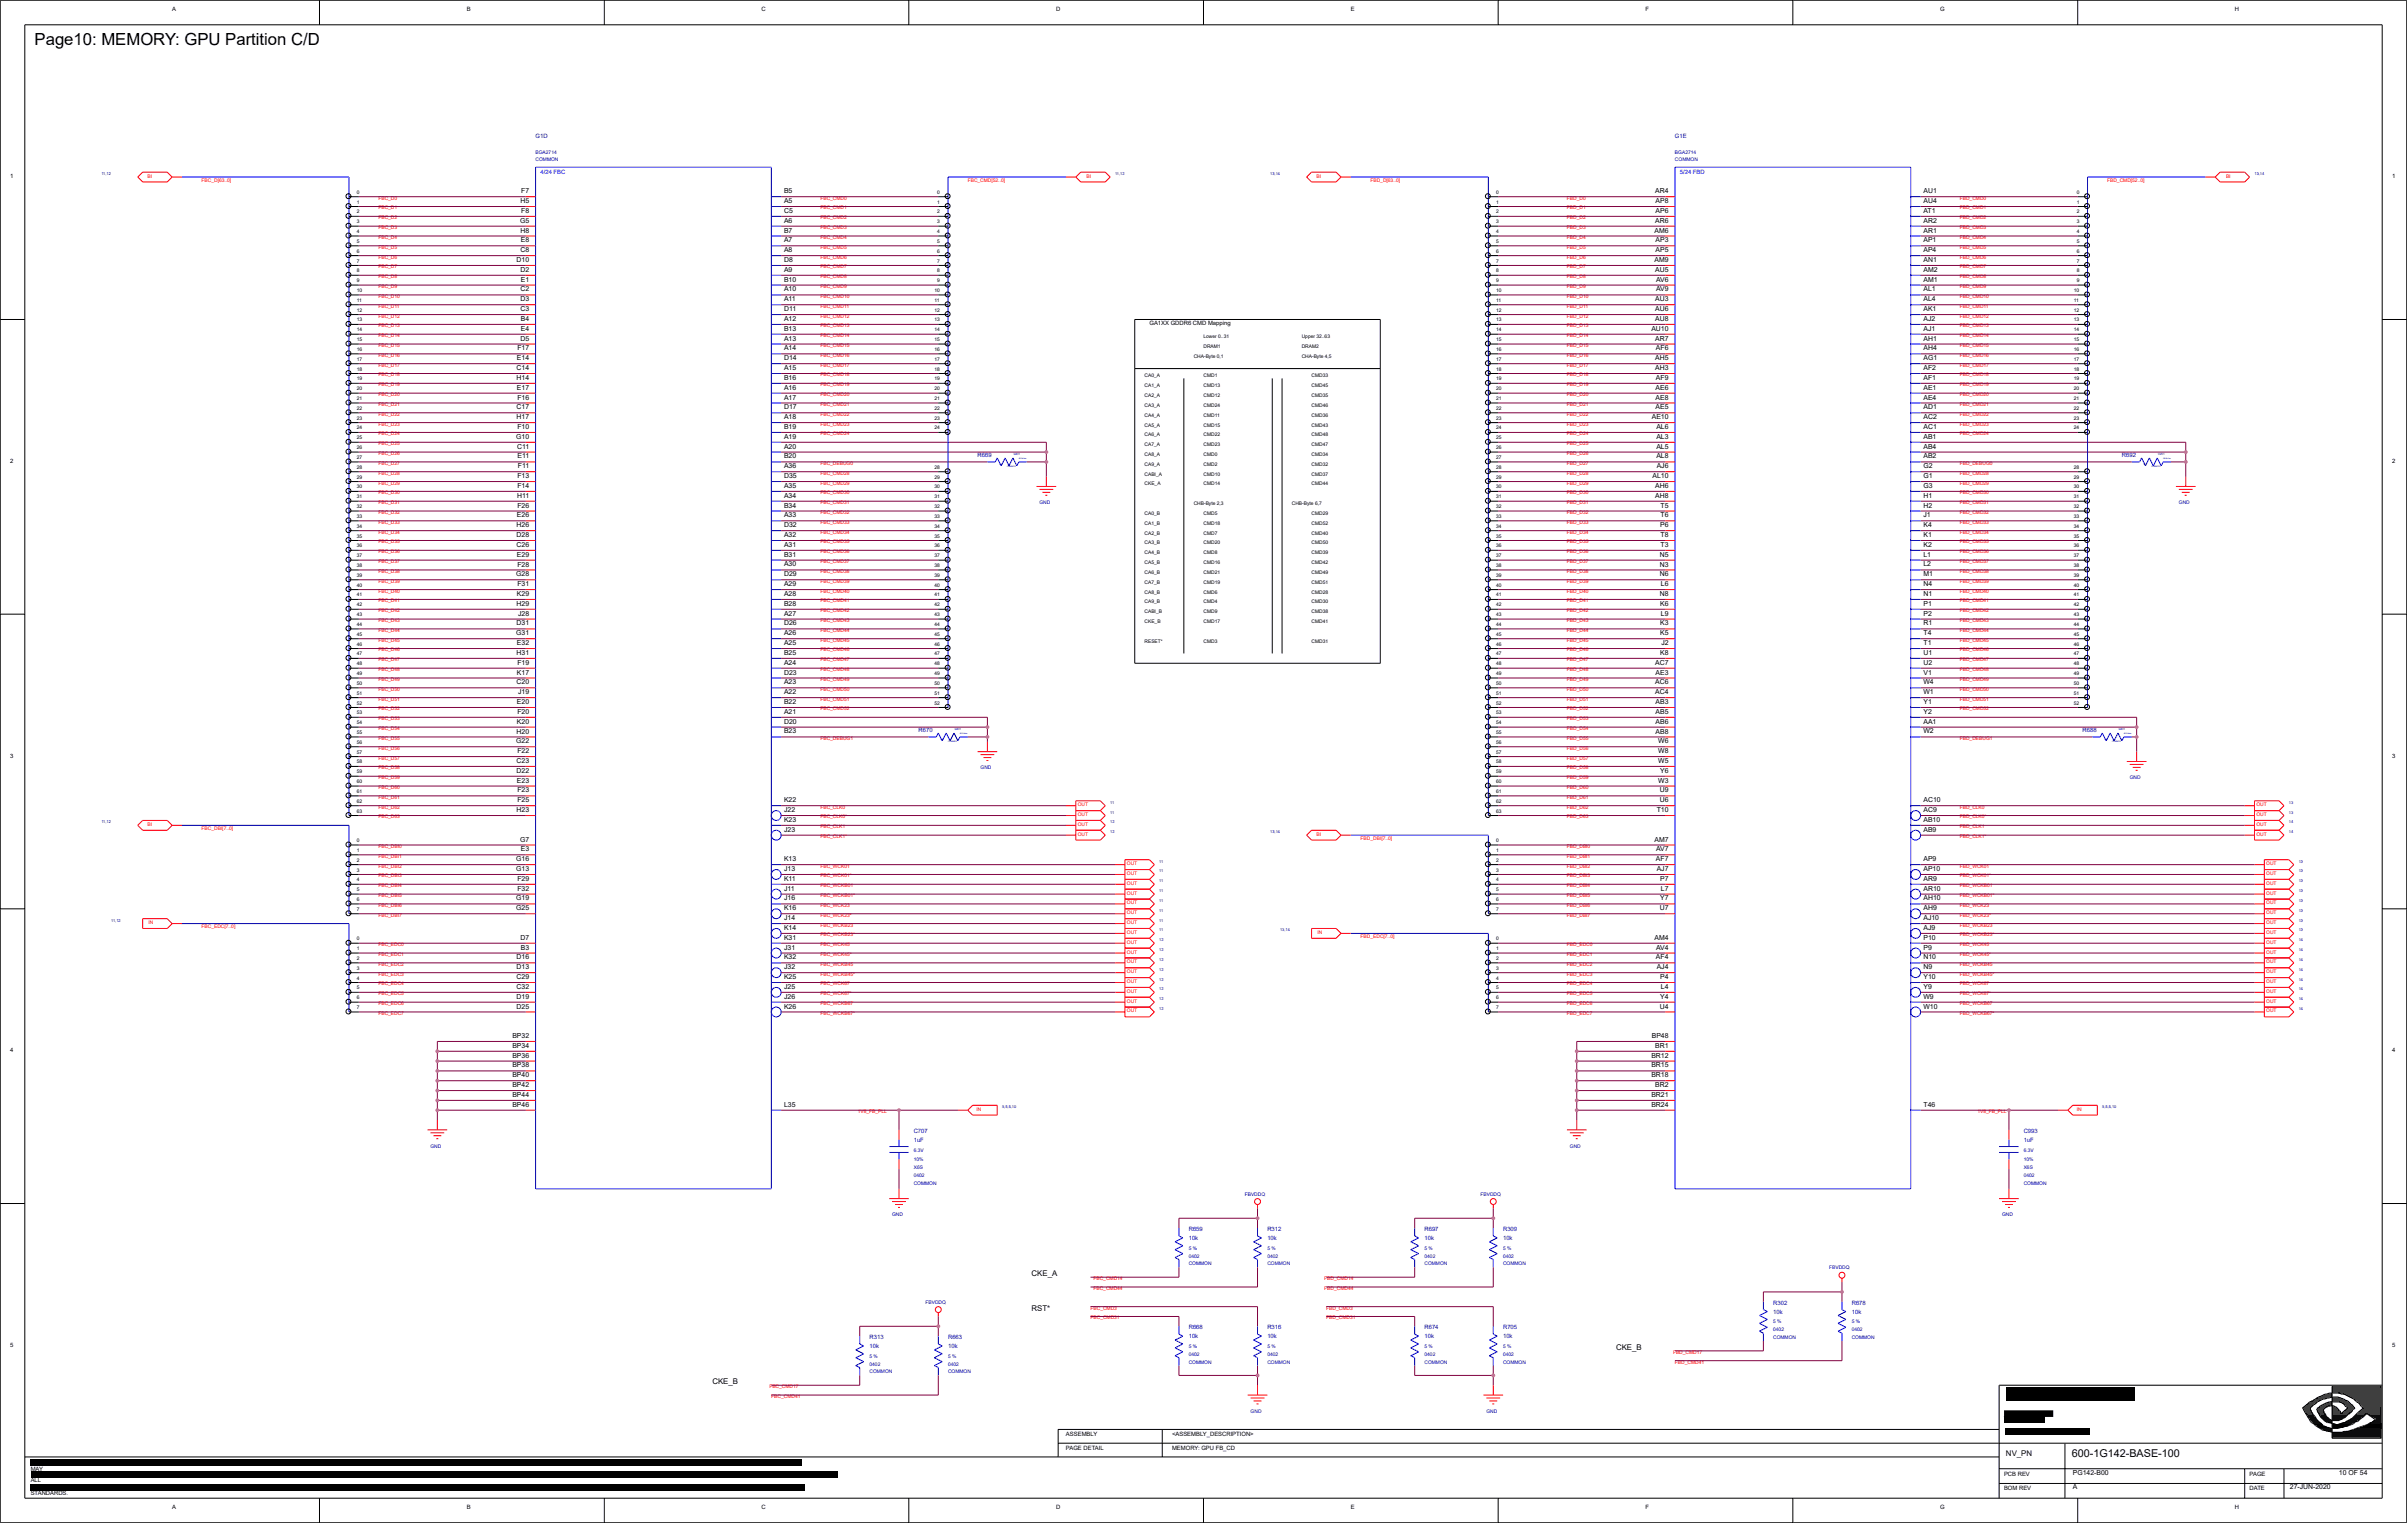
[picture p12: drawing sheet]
<svg xmlns="http://www.w3.org/2000/svg" width="271mm" height="172mm" viewBox="0 0 271 172" stroke-linecap="round" stroke-linejoin="round" font-family="sans-serif">
<defs><g id="words">
<text font-size="1.9" x="3.9" y="5.1">Page10: MEMORY: GPU Partition C/D</text>
<text font-size="1.2" x="233.6" y="164.2">600-1G142-BASE-100</text>
<g font-size=".9">
<text x="116.3" y="143.9">CKE_A</text>
<text x="116.3" y="147.7">RST*</text>
<text x="182.2" y="152.2">CKE_B</text>
<text x="80.3" y="156">CKE_B</text>
<text x="226.1" y="164.1">NV_PN</text>
</g>
<g font-size=".8">
<text x="58.7" y="22.9">H5</text>
<text x="58.8" y="24">F8</text>
<text x="58.8" y="21.8">F7</text>
<text x="88.4" y="24">C5</text>
<text x="88.4" y="22.9">A5</text>
<text x="88.4" y="21.8">B5</text>
<text x="186.6" y="21.8">AR4</text>
<text x="186.6" y="24">AP6</text>
<text x="186.6" y="22.9">AP8</text>
<text x="216.8" y="24">AT1</text>
<text x="216.8" y="22.9">AU4</text>
<text x="216.8" y="21.8">AU1</text>
<text x="58.2" y="29.5">D10</text>
<text x="58.6" y="25.1">G5</text>
<text x="58.7" y="28.4">C8</text>
<text x="58.7" y="26.2">H8</text>
<text x="58.7" y="27.3">E8</text>
<text x="88.4" y="29.5">D8</text>
<text x="88.4" y="28.4">A8</text>
<text x="88.4" y="27.3">A7</text>
<text x="88.4" y="26.2">B7</text>
<text x="88.4" y="25.1">A6</text>
<text x="186.5" y="29.5">AM9</text>
<text x="186.5" y="26.2">AM6</text>
<text x="186.6" y="25.1">AR6</text>
<text x="186.6" y="28.4">AP5</text>
<text x="186.6" y="27.3">AP3</text>
<text x="216.8" y="29.5">AN1</text>
<text x="216.8" y="28.4">AP4</text>
<text x="216.8" y="27.3">AP1</text>
<text x="216.8" y="26.2">AR1</text>
<text x="216.8" y="25.1">AR2</text>
<text x="58.7" y="35.1">C3</text>
<text x="58.7" y="34">D3</text>
<text x="58.7" y="32.9">C2</text>
<text x="58.7" y="30.6">D2</text>
<text x="58.7" y="31.8">E1</text>
<text x="88.4" y="35.1">D11</text>
<text x="88.4" y="34">A11</text>
<text x="88.4" y="32.9">A10</text>
<text x="88.4" y="31.7">B10</text>
<text x="88.4" y="30.6">A9</text>
<text x="186.6" y="35.1">AU6</text>
<text x="186.6" y="34">AU3</text>
<text x="186.6" y="30.6">AU5</text>
<text x="186.7" y="32.9">AV9</text>
<text x="186.7" y="31.8">AV6</text>
<text x="216.8" y="35.1">AK1</text>
<text x="216.8" y="34">AL4</text>
<text x="216.8" y="32.9">AL1</text>
<text x="216.8" y="31.7">AM1</text>
<text x="216.8" y="30.6">AM2</text>
<text x="58.2" y="41.7">C14</text>
<text x="58.3" y="40.6">E14</text>
<text x="58.3" y="39.5">F17</text>
<text x="58.7" y="38.4">D5</text>
<text x="58.7" y="37.3">E4</text>
<text x="58.7" y="36.2">B4</text>
<text x="88.4" y="41.7">A15</text>
<text x="88.4" y="40.6">D14</text>
<text x="88.4" y="39.5">A14</text>
<text x="88.4" y="38.4">A13</text>
<text x="88.4" y="37.3">B13</text>
<text x="88.4" y="36.2">A12</text>
<text x="186.2" y="37.3">AU10</text>
<text x="186.6" y="41.7">AH3</text>
<text x="186.6" y="40.6">AH5</text>
<text x="186.6" y="38.4">AR7</text>
<text x="186.6" y="36.2">AU8</text>
<text x="186.7" y="39.5">AF6</text>
<text x="216.8" y="41.7">AF2</text>
<text x="216.8" y="40.6">AG1</text>
<text x="216.8" y="39.5">AH4</text>
<text x="216.8" y="38.4">AH1</text>
<text x="216.8" y="37.3">AJ1</text>
<text x="216.8" y="36.2">AJ2</text>
<text x="58.2" y="42.8">H14</text>
<text x="58.2" y="47.3">H17</text>
<text x="58.2" y="46.1">C17</text>
<text x="58.3" y="43.9">E17</text>
<text x="58.3" y="45">F16</text>
<text x="88.4" y="47.3">A18</text>
<text x="88.4" y="46.1">D17</text>
<text x="88.4" y="45">A17</text>
<text x="88.4" y="43.9">A16</text>
<text x="88.4" y="42.8">B16</text>
<text x="186.2" y="47.3">AE10</text>
<text x="186.6" y="46.1">AE5</text>
<text x="186.6" y="45">AE8</text>
<text x="186.6" y="43.9">AE6</text>
<text x="186.7" y="42.8">AF9</text>
<text x="216.8" y="47.3">AC2</text>
<text x="216.8" y="46.1">AD1</text>
<text x="216.8" y="45">AE4</text>
<text x="216.8" y="43.9">AE1</text>
<text x="216.8" y="42.8">AF1</text>
<text x="58.2" y="49.5">G10</text>
<text x="58.3" y="50.6">C11</text>
<text x="58.3" y="48.4">F10</text>
<text x="58.3" y="53.9">F13</text>
<text x="58.3" y="51.7">E11</text>
<text x="58.4" y="52.8">F11</text>
<text x="88.4" y="53.9">D35</text>
<text x="88.4" y="52.8">A36</text>
<text x="88.4" y="51.7">B20</text>
<text x="88.4" y="50.6">A20</text>
<text x="88.4" y="49.5">A19</text>
<text x="88.4" y="48.4">B19</text>
<text x="186.3" y="53.9">AL10</text>
<text x="186.7" y="51.7">AL8</text>
<text x="186.7" y="50.6">AL5</text>
<text x="186.7" y="49.5">AL3</text>
<text x="186.7" y="48.4">AL6</text>
<text x="186.8" y="52.8">AJ6</text>
<text x="216.8" y="53.9">G1</text>
<text x="216.8" y="52.8">G2</text>
<text x="216.8" y="51.7">AB2</text>
<text x="216.8" y="50.6">AB4</text>
<text x="216.8" y="49.5">AB1</text>
<text x="216.8" y="48.4">AC1</text>
<text x="58.2" y="59.4">H26</text>
<text x="58.3" y="58.3">E26</text>
<text x="58.3" y="56.1">H11</text>
<text x="58.3" y="57.2">F26</text>
<text x="58.3" y="55">F14</text>
<text x="88.4" y="59.4">D32</text>
<text x="88.4" y="58.3">A33</text>
<text x="88.4" y="57.2">B34</text>
<text x="88.4" y="56.1">A34</text>
<text x="88.4" y="55">A35</text>
<text x="186.6" y="56.1">AH8</text>
<text x="186.6" y="55">AH6</text>
<text x="187.2" y="59.4">P6</text>
<text x="187.2" y="58.3">T6</text>
<text x="187.2" y="57.2">T5</text>
<text x="216.8" y="59.4">K4</text>
<text x="216.8" y="58.3">J1</text>
<text x="216.8" y="57.2">H2</text>
<text x="216.8" y="56.1">H1</text>
<text x="216.8" y="55">G3</text>
<text x="58.2" y="65">G28</text>
<text x="58.2" y="61.6">C26</text>
<text x="58.2" y="60.5">D28</text>
<text x="58.3" y="62.8">E29</text>
<text x="58.3" y="63.9">F28</text>
<text x="88.4" y="65">D29</text>
<text x="88.4" y="63.9">A30</text>
<text x="88.4" y="62.8">B31</text>
<text x="88.4" y="61.6">A31</text>
<text x="88.4" y="60.5">A32</text>
<text x="187.1" y="65">N6</text>
<text x="187.1" y="63.9">N3</text>
<text x="187.1" y="62.8">N5</text>
<text x="187.2" y="61.6">T3</text>
<text x="187.2" y="60.5">T8</text>
<text x="216.8" y="65">M1</text>
<text x="216.8" y="63.9">L2</text>
<text x="216.8" y="62.8">L1</text>
<text x="216.8" y="61.6">K2</text>
<text x="216.8" y="60.5">K1</text>
<text x="58.2" y="71.6">G31</text>
<text x="58.2" y="70.5">D31</text>
<text x="58.2" y="68.3">H29</text>
<text x="58.3" y="67.2">K29</text>
<text x="58.3" y="66.1">F31</text>
<text x="58.4" y="69.4">J28</text>
<text x="88.4" y="71.6">A26</text>
<text x="88.4" y="70.5">D26</text>
<text x="88.4" y="69.4">A27</text>
<text x="88.4" y="68.3">B28</text>
<text x="88.4" y="67.2">A28</text>
<text x="88.4" y="66.1">A29</text>
<text x="187.1" y="67.2">N8</text>
<text x="187.2" y="71.6">K5</text>
<text x="187.2" y="70.5">K3</text>
<text x="187.2" y="68.3">K6</text>
<text x="187.2" y="69.4">L9</text>
<text x="187.2" y="66.1">L6</text>
<text x="216.8" y="71.6">T4</text>
<text x="216.8" y="70.5">R1</text>
<text x="216.8" y="69.4">P2</text>
<text x="216.8" y="68.3">P1</text>
<text x="216.8" y="67.2">N1</text>
<text x="216.8" y="66.1">N4</text>
<text x="58.2" y="77.1">C20</text>
<text x="58.2" y="73.8">H31</text>
<text x="58.3" y="76">K17</text>
<text x="58.3" y="72.7">E32</text>
<text x="58.3" y="74.9">F19</text>
<text x="88.4" y="77.1">A23</text>
<text x="88.4" y="76">D23</text>
<text x="88.4" y="74.9">A24</text>
<text x="88.4" y="73.8">B25</text>
<text x="88.4" y="72.7">A25</text>
<text x="186.6" y="77.1">AC6</text>
<text x="186.6" y="74.9">AC7</text>
<text x="186.6" y="76">AE3</text>
<text x="187.2" y="73.8">K8</text>
<text x="187.3" y="72.7">J2</text>
<text x="216.8" y="77.1">W4</text>
<text x="216.8" y="76">V1</text>
<text x="216.8" y="74.9">U2</text>
<text x="216.8" y="73.8">U1</text>
<text x="216.8" y="72.7">T1</text>
<text x="58.2" y="83.8">G22</text>
<text x="58.2" y="82.7">H20</text>
<text x="58.3" y="81.6">K20</text>
<text x="58.3" y="79.4">E20</text>
<text x="58.3" y="80.5">F20</text>
<text x="58.4" y="78.3">J19</text>
<text x="88.4" y="82.7">B23</text>
<text x="88.4" y="81.6">D20</text>
<text x="88.4" y="80.5">A21</text>
<text x="88.4" y="79.4">B22</text>
<text x="88.4" y="78.3">A22</text>
<text x="186.6" y="78.3">AC4</text>
<text x="186.6" y="82.7">AB8</text>
<text x="186.6" y="81.6">AB6</text>
<text x="186.6" y="80.5">AB5</text>
<text x="186.6" y="79.4">AB3</text>
<text x="186.9" y="83.8">W6</text>
<text x="216.8" y="82.7">W2</text>
<text x="216.8" y="81.6">AA1</text>
<text x="216.8" y="80.5">Y2</text>
<text x="216.8" y="79.4">Y1</text>
<text x="216.8" y="78.3">W1</text>
<text x="58.2" y="87.1">D22</text>
<text x="58.2" y="86">C23</text>
<text x="58.3" y="88.2">E23</text>
<text x="58.3" y="84.9">F22</text>
<text x="58.3" y="89.3">F23</text>
<text x="186.9" y="88.2">W3</text>
<text x="186.9" y="86">W5</text>
<text x="186.9" y="84.9">W8</text>
<text x="187.1" y="89.3">U9</text>
<text x="187.2" y="87.1">Y6</text>
<text x="58.2" y="91.5">H23</text>
<text x="58.3" y="90.4">F25</text>
<text x="58.6" y="94.9">G7</text>
<text x="58.7" y="96">E3</text>
<text x="88.4" y="93.8">J23</text>
<text x="88.4" y="92.7">K23</text>
<text x="88.4" y="91.5">J22</text>
<text x="88.4" y="90.4">K22</text>
<text x="186.5" y="94.9">AM7</text>
<text x="186.7" y="96">AV7</text>
<text x="186.8" y="91.5">T10</text>
<text x="187.1" y="90.4">U6</text>
<text x="216.8" y="93.8">AB9</text>
<text x="216.8" y="92.7">AB10</text>
<text x="216.8" y="91.5">AC9</text>
<text x="216.8" y="90.4">AC10</text>
<text x="58.2" y="101.5">G19</text>
<text x="58.2" y="98.2">G13</text>
<text x="58.2" y="97.1">G16</text>
<text x="58.3" y="100.4">F32</text>
<text x="58.3" y="99.3">F29</text>
<text x="88.4" y="101.5">J16</text>
<text x="88.4" y="100.4">J11</text>
<text x="88.4" y="99.3">K11</text>
<text x="88.4" y="98.2">J13</text>
<text x="88.4" y="97.1">K13</text>
<text x="186.7" y="97.1">AF7</text>
<text x="186.8" y="98.2">AJ7</text>
<text x="187.2" y="101.5">Y7</text>
<text x="187.2" y="99.3">P7</text>
<text x="187.2" y="100.4">L7</text>
<text x="216.8" y="101.5">AH10</text>
<text x="216.8" y="100.4">AR10</text>
<text x="216.8" y="99.3">AR9</text>
<text x="216.8" y="98.2">AP10</text>
<text x="216.8" y="97.1">AP9</text>
<text x="58.2" y="102.6">G25</text>
<text x="58.7" y="105.9">D7</text>
<text x="58.7" y="107">B3</text>
<text x="88.4" y="107">J31</text>
<text x="88.4" y="105.9">K31</text>
<text x="88.4" y="104.8">K14</text>
<text x="88.4" y="103.7">J14</text>
<text x="88.4" y="102.6">K16</text>
<text x="186.5" y="105.9">AM4</text>
<text x="186.7" y="107">AV4</text>
<text x="187.1" y="102.6">U7</text>
<text x="216.8" y="107">P9</text>
<text x="216.8" y="105.9">P10</text>
<text x="216.8" y="104.8">AJ9</text>
<text x="216.8" y="103.7">AJ10</text>
<text x="216.8" y="102.6">AH9</text>
<text x="58.2" y="113.7">D25</text>
<text x="58.2" y="112.6">D19</text>
<text x="58.2" y="111.5">C32</text>
<text x="58.2" y="110.4">C29</text>
<text x="58.2" y="109.3">D13</text>
<text x="58.2" y="108.2">D16</text>
<text x="88.4" y="113.7">K26</text>
<text x="88.4" y="112.6">J26</text>
<text x="88.4" y="111.5">J25</text>
<text x="88.4" y="110.4">K25</text>
<text x="88.4" y="109.3">J32</text>
<text x="88.4" y="108.2">K32</text>
<text x="186.7" y="108.2">AF4</text>
<text x="186.8" y="109.3">AJ4</text>
<text x="187.1" y="113.7">U4</text>
<text x="187.2" y="112.6">Y4</text>
<text x="187.2" y="110.4">P4</text>
<text x="187.2" y="111.5">L4</text>
<text x="216.8" y="113.7">W10</text>
<text x="216.8" y="112.6">W9</text>
<text x="216.8" y="111.5">Y9</text>
<text x="216.8" y="110.4">Y10</text>
<text x="216.8" y="109.3">N9</text>
<text x="216.8" y="108.2">N10</text>
<text x="57.8" y="119.2">BP36</text>
<text x="57.8" y="118.1">BP34</text>
<text x="57.8" y="117">BP32</text>
<text x="186.2" y="119.2">BR12</text>
<text x="186.2" y="117">BP48</text>
<text x="186.6" y="118.1">BR1</text>
<text x="57.8" y="124.8">BP46</text>
<text x="57.8" y="123.7">BP44</text>
<text x="57.8" y="122.5">BP42</text>
<text x="57.8" y="121.4">BP40</text>
<text x="57.8" y="120.3">BP38</text>
<text x="88.4" y="124.8">L35</text>
<text x="186.2" y="124.8">BR24</text>
<text x="186.2" y="123.7">BR21</text>
<text x="186.2" y="121.4">BR18</text>
<text x="186.2" y="120.3">BR15</text>
<text x="186.6" y="122.5">BR2</text>
<text x="216.8" y="124.8">T46</text>
<text x="233.7" y="166.2">PG142-B00</text>
<text x="233.7" y="167.9">A</text>
<text x="258.1" y="167.9">27-JUN-2020</text>
<text x="263.7" y="166.2">10 OF 54</text>
</g>
<g font-size=".7">
<text x="19.4" y="1.2">A</text>
<text x="52.6" y="1.2">B</text>
<text x="85.8" y="1.2">C</text>
<text x="119.1" y="1.2">D</text>
<text x="152.3" y="1.2">E</text>
<text x="185.5" y="1.2">F</text>
<text x="218.7" y="1.2">G</text>
<text x="251.9" y="1.2">H</text>
<text x="1.1" y="20.1">1</text>
<text x="269.7" y="20.1">1</text>
<text x="129.6" y="36.7">GA1XX GDDR6 CMD Mapping</text>
<text x="1.1" y="52.2">2</text>
<text x="269.7" y="52.2">2</text>
<text x="1.1" y="85.4">3</text>
<text x="269.7" y="85.4">3</text>
<text x="1.1" y="118.6">4</text>
<text x="269.7" y="118.6">4</text>
<text x="1.1" y="151.8">5</text>
<text x="269.7" y="151.8">5</text>
<text x="120.2" y="161.9">ASSEMBLY</text>
<text x="132.1" y="161.9">&lt;ASSEMBLY_DESCRIPTION&gt;</text>
<text x="3.5" y="167.1">ALL</text>
<text x="3.5" y="165.8">MAY</text>
<text x="120.2" y="163.5">PAGE DETAIL</text>
<text x="132.1" y="163.5">MEMORY: GPU FB_CD</text>
<text x="225.9" y="166.3">PCB REV</text>
<text x="253.6" y="166.3">PAGE</text>
<text x="3.5" y="168.6">STANDARDS.</text>
<text x="19.4" y="170.1">A</text>
<text x="52.6" y="170.1">B</text>
<text x="85.8" y="170.1">C</text>
<text x="119.1" y="170.1">D</text>
<text x="152.3" y="170.1">E</text>
<text x="185.5" y="170.1">F</text>
<text x="218.7" y="170.1">G</text>
<text x="225.9" y="168">BOM REV</text>
<text x="251.9" y="170.1">H</text>
<text x="253.6" y="168">DATE</text>
</g>
<g font-size=".7" fill="#0000a0">
<text x="60.4" y="15.5">G1D</text>
<text x="188.8" y="15.5">G1E</text>
<text x="110.2" y="51.5">R669</text>
<text x="239.2" y="51.5">R692</text>
<text x="103.6" y="82.5">R670</text>
<text x="234.8" y="82.5">R688</text>
<text x="103" y="127.7">C707</text>
<text x="103" y="128.7">1uF</text>
<text x="228.1" y="127.7">C993</text>
<text x="228.1" y="128.7">1uF</text>
<text x="134" y="138.8">R659</text>
<text x="134" y="139.8">10k</text>
<text x="142.9" y="138.8">R312</text>
<text x="142.9" y="139.8">10k</text>
<text x="160.6" y="138.8">R697</text>
<text x="160.6" y="139.8">10k</text>
<text x="169.4" y="138.8">R309</text>
<text x="169.4" y="139.8">10k</text>
<text x="134" y="149.8">R668</text>
<text x="142.9" y="149.8">R316</text>
<text x="160.6" y="149.8">R674</text>
<text x="169.4" y="149.8">R705</text>
<text x="199.9" y="147.1">R302</text>
<text x="199.9" y="148.1">10k</text>
<text x="208.8" y="147.1">R678</text>
<text x="208.8" y="148.1">10k</text>
<text x="98" y="151">R313</text>
<text x="98" y="151.9">10k</text>
<text x="106.9" y="151">R663</text>
<text x="106.9" y="151.9">10k</text>
<text x="134" y="150.8">10k</text>
<text x="142.9" y="150.8">10k</text>
<text x="160.6" y="150.8">10k</text>
<text x="169.4" y="150.8">10k</text>
</g>
<g font-size=".7" fill="#00f">
<text x="60.9" y="19.6">4/24 FBC</text>
<text x="189.4" y="19.6">5/24 FBD</text>
</g>
<g font-size=".6" fill="#0000a0">
<text x="60.4" y="17.4">BGA2714</text>
<text x="188.8" y="17.4">BGA2714</text>
<text x="60.4" y="18.2">COMMON</text>
<text x="188.8" y="18.2">COMMON</text>
<text x="117.2" y="56.8">GND</text>
<text x="245.6" y="56.8">GND</text>
<text x="110.5" y="86.7">GND</text>
<text x="240.1" y="87.8">GND</text>
<text x="48.5" y="129.4">GND</text>
<text x="103" y="129.9">6.3V</text>
<text x="103" y="131.8">X6S</text>
<text x="103" y="130.9">10%</text>
<text x="177" y="129.4">GND</text>
<text x="228.1" y="129.9">6.3V</text>
<text x="228.1" y="130.9">10%</text>
<text x="228.1" y="131.8">X6S</text>
<text x="100.6" y="137.1">GND</text>
<text x="103" y="133.6">COMMON</text>
<text x="103" y="132.7">0402</text>
<text x="140.3" y="134.8">FBVDDQ</text>
<text x="166.9" y="134.8">FBVDDQ</text>
<text x="225.7" y="137.1">GND</text>
<text x="228.1" y="132.7">0402</text>
<text x="228.1" y="133.6">COMMON</text>
<text x="134" y="142.6">COMMON</text>
<text x="134" y="140.9">5 %</text>
<text x="134" y="141.8">0402</text>
<text x="142.9" y="141.8">0402</text>
<text x="142.9" y="140.9">5 %</text>
<text x="142.9" y="142.6">COMMON</text>
<text x="160.6" y="141.8">0402</text>
<text x="160.6" y="142.6">COMMON</text>
<text x="160.6" y="140.9">5 %</text>
<text x="169.4" y="140.9">5 %</text>
<text x="169.4" y="141.8">0402</text>
<text x="169.4" y="142.6">COMMON</text>
<text x="206.2" y="143.1">FBVDDQ</text>
<text x="104.3" y="147">FBVDDQ</text>
<text x="199.9" y="149.2">5 %</text>
<text x="208.8" y="149.2">5 %</text>
<text x="98" y="153.1">5 %</text>
<text x="98" y="153.9">0402</text>
<text x="98" y="154.8">COMMON</text>
<text x="106.9" y="153.9">0402</text>
<text x="106.9" y="154.8">COMMON</text>
<text x="106.9" y="153.1">5 %</text>
<text x="134" y="153.7">COMMON</text>
<text x="134" y="152.8">0402</text>
<text x="134" y="151.9">5 %</text>
<text x="142.9" y="152.8">0402</text>
<text x="142.9" y="153.7">COMMON</text>
<text x="142.9" y="151.9">5 %</text>
<text x="160.6" y="152.8">0402</text>
<text x="160.6" y="153.7">COMMON</text>
<text x="160.6" y="151.9">5 %</text>
<text x="169.4" y="153.7">COMMON</text>
<text x="169.4" y="152.8">0402</text>
<text x="169.4" y="151.9">5 %</text>
<text x="199.9" y="150.1">0402</text>
<text x="199.9" y="151">COMMON</text>
<text x="208.8" y="151">COMMON</text>
<text x="208.8" y="150.1">0402</text>
<text x="141" y="159.3">GND</text>
<text x="167.6" y="159.3">GND</text>
</g>
<g font-size=".6" fill="#f00">
<text x="16.6" y="20">BI</text>
<text x="22.7" y="20.5">FBC_D[63..0]</text>
<text x="42.7" y="22.5">FBC_D0</text>
<text x="42.7" y="23.6">FBC_D1</text>
<text x="92.5" y="22.5">FBC_CMD0</text>
<text x="92.5" y="23.6">FBC_CMD1</text>
<text x="109.1" y="20.5">FBC_CMD[52..0]</text>
<text x="122.5" y="20">BI</text>
<text x="148.4" y="20">BI</text>
<text x="154.5" y="20.5">FBD_D[63..0]</text>
<text x="176.6" y="22.5">FBD_D0</text>
<text x="176.6" y="23.6">FBD_D1</text>
<text x="220.9" y="22.5">FBD_CMD0</text>
<text x="220.9" y="23.6">FBD_CMD1</text>
<text x="237.5" y="20.5">FBD_CMD[52..0]</text>
<text x="250.9" y="20">BI</text>
<text x="42.7" y="24.7">FBC_D2</text>
<text x="42.7" y="25.8">FBC_D3</text>
<text x="42.7" y="26.9">FBC_D4</text>
<text x="42.7" y="28">FBC_D5</text>
<text x="42.7" y="29.1">FBC_D6</text>
<text x="92.5" y="24.7">FBC_CMD2</text>
<text x="92.5" y="25.8">FBC_CMD3</text>
<text x="92.5" y="26.9">FBC_CMD4</text>
<text x="92.5" y="28">FBC_CMD5</text>
<text x="92.5" y="29.1">FBC_CMD6</text>
<text x="176.6" y="24.7">FBD_D2</text>
<text x="176.6" y="25.8">FBD_D3</text>
<text x="176.6" y="26.9">FBD_D4</text>
<text x="176.6" y="28">FBD_D5</text>
<text x="176.6" y="29.1">FBD_D6</text>
<text x="220.9" y="24.7">FBD_CMD2</text>
<text x="220.9" y="25.8">FBD_CMD3</text>
<text x="220.9" y="26.9">FBD_CMD4</text>
<text x="220.9" y="28">FBD_CMD5</text>
<text x="220.9" y="29.1">FBD_CMD6</text>
<text x="42.7" y="33.6">FBC_D10</text>
<text x="42.7" y="34.7">FBC_D11</text>
<text x="42.7" y="35.8">FBC_D12</text>
<text x="42.7" y="30.3">FBC_D7</text>
<text x="42.7" y="31.4">FBC_D8</text>
<text x="42.7" y="32.5">FBC_D9</text>
<text x="92.5" y="33.6">FBC_CMD10</text>
<text x="92.5" y="34.7">FBC_CMD11</text>
<text x="92.5" y="35.8">FBC_CMD12</text>
<text x="92.5" y="30.3">FBC_CMD7</text>
<text x="92.5" y="31.4">FBC_CMD8</text>
<text x="92.5" y="32.5">FBC_CMD9</text>
<text x="176.6" y="33.6">FBD_D10</text>
<text x="176.6" y="34.7">FBD_D11</text>
<text x="176.6" y="35.8">FBD_D12</text>
<text x="176.6" y="30.3">FBD_D7</text>
<text x="176.6" y="31.4">FBD_D8</text>
<text x="176.6" y="32.5">FBD_D9</text>
<text x="220.9" y="33.6">FBD_CMD10</text>
<text x="220.9" y="34.7">FBD_CMD11</text>
<text x="220.9" y="35.8">FBD_CMD12</text>
<text x="220.9" y="30.3">FBD_CMD7</text>
<text x="220.9" y="31.4">FBD_CMD8</text>
<text x="220.9" y="32.5">FBD_CMD9</text>
<text x="42.7" y="36.9">FBC_D13</text>
<text x="42.7" y="38">FBC_D14</text>
<text x="42.7" y="39.1">FBC_D15</text>
<text x="42.7" y="40.2">FBC_D16</text>
<text x="42.7" y="41.3">FBC_D17</text>
<text x="92.5" y="36.9">FBC_CMD13</text>
<text x="92.5" y="38">FBC_CMD14</text>
<text x="92.5" y="39.1">FBC_CMD15</text>
<text x="92.5" y="40.2">FBC_CMD16</text>
<text x="92.5" y="41.3">FBC_CMD17</text>
<text x="176.6" y="36.9">FBD_D13</text>
<text x="176.6" y="38">FBD_D14</text>
<text x="176.6" y="39.1">FBD_D15</text>
<text x="176.6" y="40.2">FBD_D16</text>
<text x="176.6" y="41.3">FBD_D17</text>
<text x="220.9" y="36.9">FBD_CMD13</text>
<text x="220.9" y="38">FBD_CMD14</text>
<text x="220.9" y="39.1">FBD_CMD15</text>
<text x="220.9" y="40.2">FBD_CMD16</text>
<text x="220.9" y="41.3">FBD_CMD17</text>
<text x="42.7" y="42.4">FBC_D18</text>
<text x="42.7" y="43.5">FBC_D19</text>
<text x="42.7" y="44.7">FBC_D20</text>
<text x="42.7" y="45.8">FBC_D21</text>
<text x="42.7" y="46.9">FBC_D22</text>
<text x="42.7" y="48">FBC_D23</text>
<text x="92.5" y="42.4">FBC_CMD18</text>
<text x="92.5" y="43.5">FBC_CMD19</text>
<text x="92.5" y="44.7">FBC_CMD20</text>
<text x="92.5" y="45.8">FBC_CMD21</text>
<text x="92.5" y="46.9">FBC_CMD22</text>
<text x="92.5" y="48">FBC_CMD23</text>
<text x="176.6" y="42.4">FBD_D18</text>
<text x="176.6" y="43.5">FBD_D19</text>
<text x="176.6" y="44.7">FBD_D20</text>
<text x="176.6" y="45.8">FBD_D21</text>
<text x="176.6" y="46.9">FBD_D22</text>
<text x="176.6" y="48">FBD_D23</text>
<text x="220.9" y="42.4">FBD_CMD18</text>
<text x="220.9" y="43.5">FBD_CMD19</text>
<text x="220.9" y="44.7">FBD_CMD20</text>
<text x="220.9" y="45.8">FBD_CMD21</text>
<text x="220.9" y="46.9">FBD_CMD22</text>
<text x="220.9" y="48">FBD_CMD23</text>
<text x="42.7" y="49.1">FBC_D24</text>
<text x="42.7" y="50.2">FBC_D25</text>
<text x="42.7" y="51.3">FBC_D26</text>
<text x="42.7" y="52.4">FBC_D27</text>
<text x="42.7" y="53.5">FBC_D28</text>
<text x="92.5" y="49.1">FBC_CMD24</text>
<text x="92.5" y="53.5">FBC_CMD28</text>
<text x="92.5" y="52.4">FBC_DEBUG0</text>
<text x="176.6" y="49.1">FBD_D24</text>
<text x="176.6" y="50.2">FBD_D25</text>
<text x="176.6" y="51.3">FBD_D26</text>
<text x="176.6" y="52.4">FBD_D27</text>
<text x="176.6" y="53.5">FBD_D28</text>
<text x="220.9" y="49.1">FBD_CMD24</text>
<text x="220.9" y="53.5">FBD_CMD28</text>
<text x="220.9" y="52.4">FBD_DEBUG0</text>
<text x="42.7" y="54.6">FBC_D29</text>
<text x="42.7" y="55.7">FBC_D30</text>
<text x="42.7" y="56.8">FBC_D31</text>
<text x="42.7" y="57.9">FBC_D32</text>
<text x="42.7" y="59">FBC_D33</text>
<text x="92.5" y="54.6">FBC_CMD29</text>
<text x="92.5" y="55.7">FBC_CMD30</text>
<text x="92.5" y="56.8">FBC_CMD31</text>
<text x="92.5" y="57.9">FBC_CMD32</text>
<text x="92.5" y="59">FBC_CMD33</text>
<text x="176.6" y="54.6">FBD_D29</text>
<text x="176.6" y="55.7">FBD_D30</text>
<text x="176.6" y="56.8">FBD_D31</text>
<text x="176.6" y="57.9">FBD_D32</text>
<text x="176.6" y="59">FBD_D33</text>
<text x="220.9" y="54.6">FBD_CMD29</text>
<text x="220.9" y="55.7">FBD_CMD30</text>
<text x="220.9" y="56.8">FBD_CMD31</text>
<text x="220.9" y="57.9">FBD_CMD32</text>
<text x="220.9" y="59">FBD_CMD33</text>
<text x="42.7" y="60.2">FBC_D34</text>
<text x="42.7" y="61.3">FBC_D35</text>
<text x="42.7" y="62.4">FBC_D36</text>
<text x="42.7" y="63.5">FBC_D37</text>
<text x="42.7" y="64.6">FBC_D38</text>
<text x="42.7" y="65.7">FBC_D39</text>
<text x="92.5" y="60.2">FBC_CMD34</text>
<text x="92.5" y="61.3">FBC_CMD35</text>
<text x="92.5" y="62.4">FBC_CMD36</text>
<text x="92.5" y="63.5">FBC_CMD37</text>
<text x="92.5" y="64.6">FBC_CMD38</text>
<text x="92.5" y="65.7">FBC_CMD39</text>
<text x="176.6" y="60.2">FBD_D34</text>
<text x="176.6" y="61.3">FBD_D35</text>
<text x="176.6" y="62.4">FBD_D36</text>
<text x="176.6" y="63.5">FBD_D37</text>
<text x="176.6" y="64.6">FBD_D38</text>
<text x="176.6" y="65.7">FBD_D39</text>
<text x="220.9" y="60.2">FBD_CMD34</text>
<text x="220.9" y="61.3">FBD_CMD35</text>
<text x="220.9" y="62.4">FBD_CMD36</text>
<text x="220.9" y="63.5">FBD_CMD37</text>
<text x="220.9" y="64.6">FBD_CMD38</text>
<text x="220.9" y="65.7">FBD_CMD39</text>
<text x="42.7" y="66.8">FBC_D40</text>
<text x="42.7" y="67.9">FBC_D41</text>
<text x="42.7" y="69">FBC_D42</text>
<text x="42.7" y="70.1">FBC_D43</text>
<text x="42.7" y="71.2">FBC_D44</text>
<text x="92.5" y="66.8">FBC_CMD40</text>
<text x="92.5" y="67.9">FBC_CMD41</text>
<text x="92.5" y="69">FBC_CMD42</text>
<text x="92.5" y="70.1">FBC_CMD43</text>
<text x="92.5" y="71.2">FBC_CMD44</text>
<text x="176.6" y="66.8">FBD_D40</text>
<text x="176.6" y="67.9">FBD_D41</text>
<text x="176.6" y="69">FBD_D42</text>
<text x="176.6" y="70.1">FBD_D43</text>
<text x="176.6" y="71.2">FBD_D44</text>
<text x="220.9" y="66.8">FBD_CMD40</text>
<text x="220.9" y="67.9">FBD_CMD41</text>
<text x="220.9" y="69">FBD_CMD42</text>
<text x="220.9" y="70.1">FBD_CMD43</text>
<text x="220.9" y="71.2">FBD_CMD44</text>
<text x="42.7" y="72.3">FBC_D45</text>
<text x="42.7" y="73.4">FBC_D46</text>
<text x="42.7" y="74.5">FBC_D47</text>
<text x="42.7" y="75.7">FBC_D48</text>
<text x="42.7" y="76.8">FBC_D49</text>
<text x="42.7" y="77.9">FBC_D50</text>
<text x="92.5" y="72.3">FBC_CMD45</text>
<text x="92.5" y="73.4">FBC_CMD46</text>
<text x="92.5" y="74.5">FBC_CMD47</text>
<text x="92.5" y="75.7">FBC_CMD48</text>
<text x="92.5" y="76.8">FBC_CMD49</text>
<text x="92.5" y="77.9">FBC_CMD50</text>
<text x="176.6" y="72.3">FBD_D45</text>
<text x="176.6" y="73.4">FBD_D46</text>
<text x="176.6" y="74.5">FBD_D47</text>
<text x="176.6" y="75.7">FBD_D48</text>
<text x="176.6" y="76.8">FBD_D49</text>
<text x="176.6" y="77.9">FBD_D50</text>
<text x="220.9" y="72.3">FBD_CMD45</text>
<text x="220.9" y="73.4">FBD_CMD46</text>
<text x="220.9" y="74.5">FBD_CMD47</text>
<text x="220.9" y="75.7">FBD_CMD48</text>
<text x="220.9" y="76.8">FBD_CMD49</text>
<text x="220.9" y="77.9">FBD_CMD50</text>
<text x="42.7" y="79">FBC_D51</text>
<text x="42.7" y="80.1">FBC_D52</text>
<text x="42.7" y="81.2">FBC_D53</text>
<text x="42.7" y="82.3">FBC_D54</text>
<text x="42.7" y="83.4">FBC_D55</text>
<text x="92.5" y="79">FBC_CMD51</text>
<text x="92.5" y="80.1">FBC_CMD52</text>
<text x="92.5" y="83.4">FBC_DEBUG1</text>
<text x="176.6" y="79">FBD_D51</text>
<text x="176.6" y="80.1">FBD_D52</text>
<text x="176.6" y="81.2">FBD_D53</text>
<text x="176.6" y="82.3">FBD_D54</text>
<text x="176.6" y="83.4">FBD_D55</text>
<text x="220.9" y="79">FBD_CMD51</text>
<text x="220.9" y="80.1">FBD_CMD52</text>
<text x="220.9" y="83.4">FBD_DEBUG1</text>
<text x="42.7" y="84.5">FBC_D56</text>
<text x="42.7" y="85.6">FBC_D57</text>
<text x="42.7" y="86.7">FBC_D58</text>
<text x="42.7" y="87.8">FBC_D59</text>
<text x="42.7" y="88.9">FBC_D60</text>
<text x="176.6" y="84.5">FBD_D56</text>
<text x="176.6" y="85.6">FBD_D57</text>
<text x="176.6" y="86.7">FBD_D58</text>
<text x="176.6" y="87.8">FBD_D59</text>
<text x="176.6" y="88.9">FBD_D60</text>
<text x="16.6" y="93.1">BI</text>
<text x="22.7" y="93.6">FBC_DBI[7..0]</text>
<text x="42.7" y="90.1">FBC_D61</text>
<text x="42.7" y="91.2">FBC_D62</text>
<text x="42.7" y="92.3">FBC_D63</text>
<text x="42.7" y="95.6">FBC_DBI0</text>
<text x="92.5" y="91.2">FBC_CLK0</text>
<text x="92.5" y="92.3">FBC_CLK0*</text>
<text x="92.5" y="93.4">FBC_CLK1</text>
<text x="92.5" y="94.5">FBC_CLK1*</text>
<text x="121.5" y="94.2">OUT</text>
<text x="121.5" y="93.1">OUT</text>
<text x="121.5" y="92">OUT</text>
<text x="121.5" y="90.9">OUT</text>
<text x="148.4" y="94.2">BI</text>
<text x="153.4" y="94.7">FBD_DBI[7..0]</text>
<text x="176.6" y="90.1">FBD_D61</text>
<text x="176.6" y="91.2">FBD_D62</text>
<text x="176.6" y="92.3">FBD_D63</text>
<text x="176.6" y="95.6">FBD_DBI0</text>
<text x="220.9" y="91.2">FBD_CLK0</text>
<text x="220.9" y="92.3">FBD_CLK0*</text>
<text x="220.9" y="93.4">FBD_CLK1</text>
<text x="220.9" y="94.5">FBD_CLK1*</text>
<text x="254.4" y="94.2">OUT</text>
<text x="254.4" y="93.1">OUT</text>
<text x="254.4" y="92">OUT</text>
<text x="254.4" y="90.9">OUT</text>
<text x="42.7" y="96.7">FBC_DBI1</text>
<text x="42.7" y="97.8">FBC_DBI2</text>
<text x="42.7" y="98.9">FBC_DBI3</text>
<text x="42.7" y="100">FBC_DBI4</text>
<text x="42.7" y="101.1">FBC_DBI5</text>
<text x="92.5" y="97.8">FBC_WCK01</text>
<text x="92.5" y="98.9">FBC_WCK01*</text>
<text x="92.5" y="100">FBC_WCKB01</text>
<text x="92.5" y="101.1">FBC_WCKB01*</text>
<text x="127" y="102">OUT</text>
<text x="127" y="100.8">OUT</text>
<text x="127" y="99.7">OUT</text>
<text x="127" y="98.6">OUT</text>
<text x="127" y="97.5">OUT</text>
<text x="176.6" y="96.7">FBD_DBI1</text>
<text x="176.6" y="97.8">FBD_DBI2</text>
<text x="176.6" y="98.9">FBD_DBI3</text>
<text x="176.6" y="100">FBD_DBI4</text>
<text x="176.6" y="101.1">FBD_DBI5</text>
<text x="220.9" y="97.8">FBD_WCK01</text>
<text x="220.9" y="98.9">FBD_WCK01*</text>
<text x="220.9" y="100">FBD_WCKB01</text>
<text x="220.9" y="101.1">FBD_WCKB01*</text>
<text x="255.5" y="102">OUT</text>
<text x="255.5" y="100.8">OUT</text>
<text x="255.5" y="99.7">OUT</text>
<text x="255.5" y="98.6">OUT</text>
<text x="255.5" y="97.5">OUT</text>
<text x="16.7" y="104.2">IN</text>
<text x="22.7" y="104.7">FBC_EDC[7..0]</text>
<text x="42.7" y="102.2">FBC_DBI6</text>
<text x="42.7" y="103.3">FBC_DBI7</text>
<text x="42.7" y="106.7">FBC_EDC0</text>
<text x="42.7" y="107.8">FBC_EDC1</text>
<text x="92.5" y="102.2">FBC_WCK23</text>
<text x="92.5" y="103.3">FBC_WCK23*</text>
<text x="92.5" y="106.7">FBC_WCK45</text>
<text x="92.5" y="107.8">FBC_WCK45*</text>
<text x="92.5" y="104.4">FBC_WCKB23</text>
<text x="92.5" y="105.6">FBC_WCKB23*</text>
<text x="127" y="107.5">OUT</text>
<text x="127" y="106.4">OUT</text>
<text x="127" y="105.3">OUT</text>
<text x="127" y="104.2">OUT</text>
<text x="127" y="103.1">OUT</text>
<text x="148.5" y="105.3">IN</text>
<text x="153.4" y="105.8">FBD_EDC[7..0]</text>
<text x="176.6" y="102.2">FBD_DBI6</text>
<text x="176.6" y="103.3">FBD_DBI7</text>
<text x="176.6" y="106.7">FBD_EDC0</text>
<text x="176.6" y="107.8">FBD_EDC1</text>
<text x="220.9" y="102.2">FBD_WCK23</text>
<text x="220.9" y="103.3">FBD_WCK23*</text>
<text x="220.9" y="106.7">FBD_WCK45</text>
<text x="220.9" y="107.8">FBD_WCK45*</text>
<text x="220.9" y="104.4">FBD_WCKB23</text>
<text x="220.9" y="105.6">FBD_WCKB23*</text>
<text x="255.5" y="107.5">OUT</text>
<text x="255.5" y="106.4">OUT</text>
<text x="255.5" y="105.3">OUT</text>
<text x="255.5" y="104.2">OUT</text>
<text x="255.5" y="103.1">OUT</text>
<text x="42.7" y="108.9">FBC_EDC2</text>
<text x="42.7" y="110">FBC_EDC3</text>
<text x="42.7" y="111.1">FBC_EDC4</text>
<text x="42.7" y="112.2">FBC_EDC5</text>
<text x="42.7" y="113.3">FBC_EDC6</text>
<text x="92.5" y="111.1">FBC_WCK67</text>
<text x="92.5" y="112.2">FBC_WCK67*</text>
<text x="92.5" y="108.9">FBC_WCKB45</text>
<text x="92.5" y="110">FBC_WCKB45*</text>
<text x="92.5" y="113.3">FBC_WCKB67</text>
<text x="127" y="113">OUT</text>
<text x="127" y="111.9">OUT</text>
<text x="127" y="110.8">OUT</text>
<text x="127" y="109.7">OUT</text>
<text x="127" y="108.6">OUT</text>
<text x="176.6" y="108.9">FBD_EDC2</text>
<text x="176.6" y="110">FBD_EDC3</text>
<text x="176.6" y="111.1">FBD_EDC4</text>
<text x="176.6" y="112.2">FBD_EDC5</text>
<text x="176.6" y="113.3">FBD_EDC6</text>
<text x="220.9" y="111.1">FBD_WCK67</text>
<text x="220.9" y="112.2">FBD_WCK67*</text>
<text x="220.9" y="108.9">FBD_WCKB45</text>
<text x="220.9" y="110">FBD_WCKB45*</text>
<text x="220.9" y="113.3">FBD_WCKB67</text>
<text x="255.5" y="113">OUT</text>
<text x="255.5" y="111.9">OUT</text>
<text x="255.5" y="110.8">OUT</text>
<text x="255.5" y="109.7">OUT</text>
<text x="255.5" y="108.6">OUT</text>
<text x="42.7" y="114.4">FBC_EDC7</text>
<text x="92.5" y="114.4">FBC_WCKB67*</text>
<text x="127" y="114.1">OUT</text>
<text x="176.6" y="114.4">FBD_EDC7</text>
<text x="220.9" y="114.4">FBD_WCKB67*</text>
<text x="255.5" y="114.1">OUT</text>
<text x="96.7" y="125.5">1V8_FB_PLL</text>
<text x="110.1" y="125.2">IN</text>
<text x="222.9" y="125.5">1V8_FB_PLL</text>
<text x="234.1" y="125.2">IN</text>
<text x="122.9" y="148.7">FBC_CMD31</text>
<text x="122.9" y="147.6">FBC_CMD3</text>
<text x="123.3" y="144.3">FBC_CMD14</text>
<text x="123.3" y="145.4">FBC_CMD44</text>
<text x="149.3" y="144.3">FBD_CMD14</text>
<text x="149.3" y="145.4">FBD_CMD44</text>
<text x="149.5" y="148.7">FBD_CMD31</text>
<text x="149.5" y="147.6">FBD_CMD3</text>
<text x="188.6" y="152.6">FBD_CMD17</text>
<text x="188.8" y="153.7">FBD_CMD41</text>
<text x="86.7" y="156.5">FBC_CMD17</text>
<text x="86.9" y="157.6">FBC_CMD41</text>
</g>
<g font-size=".6">
<text x="40.2" y="22.9">1</text>
<text x="40.2" y="21.8">0</text>
<text x="105.7" y="22.9">1</text>
<text x="105.7" y="21.8">0</text>
<text x="168.7" y="22.9">1</text>
<text x="168.7" y="21.8">0</text>
<text x="234.1" y="22.9">1</text>
<text x="234.1" y="21.8">0</text>
<text x="40.2" y="29.6">7</text>
<text x="40.2" y="28.5">6</text>
<text x="40.2" y="27.4">5</text>
<text x="40.2" y="26.3">4</text>
<text x="40.2" y="25.2">3</text>
<text x="40.2" y="24.1">2</text>
<text x="105.7" y="29.6">7</text>
<text x="105.7" y="28.5">6</text>
<text x="105.7" y="27.4">5</text>
<text x="105.7" y="26.3">4</text>
<text x="105.7" y="25.2">3</text>
<text x="105.7" y="24.1">2</text>
<text x="168.7" y="29.6">7</text>
<text x="168.7" y="28.5">6</text>
<text x="168.7" y="27.4">5</text>
<text x="168.7" y="26.3">4</text>
<text x="168.7" y="25.2">3</text>
<text x="168.7" y="24.1">2</text>
<text x="234.1" y="29.6">7</text>
<text x="234.1" y="28.5">6</text>
<text x="234.1" y="27.4">5</text>
<text x="234.1" y="26.3">4</text>
<text x="234.1" y="25.2">3</text>
<text x="234.1" y="24.1">2</text>
<text x="40.2" y="35.1">12</text>
<text x="40.2" y="34">11</text>
<text x="40.2" y="32.9">10</text>
<text x="40.2" y="31.8">9</text>
<text x="40.2" y="30.7">8</text>
<text x="105.3" y="35.1">12</text>
<text x="105.3" y="34">11</text>
<text x="105.3" y="32.9">10</text>
<text x="105.7" y="31.8">9</text>
<text x="105.7" y="30.7">8</text>
<text x="168.7" y="35.1">12</text>
<text x="168.7" y="34">11</text>
<text x="168.7" y="32.9">10</text>
<text x="168.7" y="31.8">9</text>
<text x="168.7" y="30.7">8</text>
<text x="233.8" y="35.1">12</text>
<text x="233.8" y="34">11</text>
<text x="233.8" y="32.9">10</text>
<text x="234.1" y="31.8">9</text>
<text x="234.1" y="30.7">8</text>
<text x="40.2" y="41.8">18</text>
<text x="40.2" y="40.7">17</text>
<text x="40.2" y="39.6">16</text>
<text x="40.2" y="38.5">15</text>
<text x="40.2" y="37.3">14</text>
<text x="40.2" y="36.2">13</text>
<text x="105.3" y="41.8">18</text>
<text x="105.3" y="40.7">17</text>
<text x="105.3" y="39.6">16</text>
<text x="105.3" y="38.5">15</text>
<text x="105.3" y="37.3">14</text>
<text x="105.3" y="36.2">13</text>
<text x="134.6" y="40.3">CHA-Byte 0,1</text>
<text x="135.7" y="38.1">Lower 0..31</text>
<text x="135.7" y="39.2">DRAM1</text>
<text x="146.7" y="38.1">Upper 32..63</text>
<text x="146.7" y="39.2">DRAM2</text>
<text x="146.7" y="40.3">CHA-Byte 4,5</text>
<text x="168.7" y="41.8">18</text>
<text x="168.7" y="40.7">17</text>
<text x="168.7" y="39.6">16</text>
<text x="168.7" y="38.5">15</text>
<text x="168.7" y="37.3">14</text>
<text x="168.7" y="36.2">13</text>
<text x="233.8" y="41.8">18</text>
<text x="233.8" y="40.7">17</text>
<text x="233.8" y="39.6">16</text>
<text x="233.8" y="38.5">15</text>
<text x="233.8" y="37.3">14</text>
<text x="233.8" y="36.2">13</text>
<text x="40.2" y="47.3">23</text>
<text x="40.2" y="46.2">22</text>
<text x="40.2" y="45.1">21</text>
<text x="40.2" y="44">20</text>
<text x="40.2" y="42.9">19</text>
<text x="105.3" y="47.3">23</text>
<text x="105.3" y="46.2">22</text>
<text x="105.3" y="45.1">21</text>
<text x="105.3" y="44">20</text>
<text x="105.3" y="42.9">19</text>
<text x="129" y="44.8">CA2_A</text>
<text x="129" y="42.5">CA0_A</text>
<text x="129" y="47">CA4_A</text>
<text x="129" y="43.7">CA1_A</text>
<text x="129" y="45.9">CA3_A</text>
<text x="135.7" y="44.8">CMD12</text>
<text x="135.7" y="43.7">CMD13</text>
<text x="135.7" y="42.5">CMD1</text>
<text x="135.7" y="47">CMD11</text>
<text x="135.7" y="45.9">CMD24</text>
<text x="147.9" y="44.8">CMD35</text>
<text x="147.9" y="43.7">CMD45</text>
<text x="147.9" y="42.5">CMD33</text>
<text x="147.9" y="47">CMD36</text>
<text x="147.9" y="45.9">CMD46</text>
<text x="168.7" y="47.3">23</text>
<text x="168.7" y="46.2">22</text>
<text x="168.7" y="45.1">21</text>
<text x="168.7" y="44">20</text>
<text x="168.7" y="42.9">19</text>
<text x="233.8" y="47.3">23</text>
<text x="233.8" y="46.2">22</text>
<text x="233.8" y="45.1">21</text>
<text x="233.8" y="44">20</text>
<text x="233.8" y="42.9">19</text>
<text x="40.2" y="54">29</text>
<text x="40.2" y="52.8">28</text>
<text x="40.2" y="51.7">27</text>
<text x="40.2" y="50.6">26</text>
<text x="40.2" y="49.5">25</text>
<text x="40.2" y="48.4">24</text>
<text x="105.3" y="54">29</text>
<text x="105.3" y="52.8">28</text>
<text x="105.3" y="48.4">24</text>
<text x="129" y="48.1">CA5_A</text>
<text x="129" y="49.2">CA6_A</text>
<text x="129" y="53.6">CABI_A</text>
<text x="129" y="52.5">CA9_A</text>
<text x="129" y="51.4">CA8_A</text>
<text x="129" y="50.3">CA7_A</text>
<text x="135.7" y="48.1">CMD15</text>
<text x="135.7" y="50.3">CMD23</text>
<text x="135.7" y="49.2">CMD22</text>
<text x="135.7" y="52.5">CMD2</text>
<text x="135.7" y="51.4">CMD0</text>
<text x="135.7" y="53.6">CMD10</text>
<text x="147.9" y="48.1">CMD43</text>
<text x="147.9" y="49.2">CMD48</text>
<text x="147.9" y="50.3">CMD47</text>
<text x="147.9" y="51.4">CMD34</text>
<text x="147.9" y="52.5">CMD32</text>
<text x="147.9" y="53.6">CMD37</text>
<text x="168.7" y="54">29</text>
<text x="168.7" y="52.8">28</text>
<text x="168.7" y="51.7">27</text>
<text x="168.7" y="50.6">26</text>
<text x="168.7" y="49.5">25</text>
<text x="168.7" y="48.4">24</text>
<text x="233.8" y="54">29</text>
<text x="233.8" y="52.8">28</text>
<text x="233.8" y="48.4">24</text>
<text x="40.2" y="59.5">34</text>
<text x="40.2" y="58.4">33</text>
<text x="40.2" y="57.3">32</text>
<text x="40.2" y="56.2">31</text>
<text x="40.2" y="55.1">30</text>
<text x="105.3" y="59.5">34</text>
<text x="105.3" y="58.4">33</text>
<text x="105.3" y="57.3">32</text>
<text x="105.3" y="56.2">31</text>
<text x="105.3" y="55.1">30</text>
<text x="129" y="58">CA0_B</text>
<text x="129" y="54.7">CKE_A</text>
<text x="129" y="59.2">CA1_B</text>
<text x="134.6" y="56.9">CHB-Byte 2,3</text>
<text x="135.7" y="58">CMD5</text>
<text x="135.7" y="54.7">CMD14</text>
<text x="135.7" y="59.2">CMD18</text>
<text x="145.6" y="56.9">CHB-Byte 6,7</text>
<text x="147.9" y="58">CMD29</text>
<text x="147.9" y="54.7">CMD44</text>
<text x="147.9" y="59.2">CMD52</text>
<text x="168.7" y="59.5">34</text>
<text x="168.7" y="58.4">33</text>
<text x="168.7" y="57.3">32</text>
<text x="168.7" y="56.2">31</text>
<text x="168.7" y="55.1">30</text>
<text x="233.8" y="59.5">34</text>
<text x="233.8" y="58.4">33</text>
<text x="233.8" y="57.3">32</text>
<text x="233.8" y="56.2">31</text>
<text x="233.8" y="55.1">30</text>
<text x="40.2" y="65">39</text>
<text x="40.2" y="63.9">38</text>
<text x="40.2" y="62.8">37</text>
<text x="40.2" y="61.7">36</text>
<text x="40.2" y="60.6">35</text>
<text x="105.3" y="65">39</text>
<text x="105.3" y="63.9">38</text>
<text x="105.3" y="62.8">37</text>
<text x="105.3" y="61.7">36</text>
<text x="105.3" y="60.6">35</text>
<text x="129" y="65.8">CA7_B</text>
<text x="129" y="64.7">CA6_B</text>
<text x="129" y="63.6">CA5_B</text>
<text x="129" y="62.5">CA4_B</text>
<text x="129" y="61.4">CA3_B</text>
<text x="129" y="60.3">CA2_B</text>
<text x="135.7" y="61.4">CMD20</text>
<text x="135.7" y="63.6">CMD16</text>
<text x="135.7" y="64.7">CMD21</text>
<text x="135.7" y="65.8">CMD19</text>
<text x="135.7" y="60.3">CMD7</text>
<text x="135.7" y="62.5">CMD8</text>
<text x="147.9" y="61.4">CMD50</text>
<text x="147.9" y="62.5">CMD39</text>
<text x="147.9" y="63.6">CMD42</text>
<text x="147.9" y="60.3">CMD40</text>
<text x="147.9" y="65.8">CMD51</text>
<text x="147.9" y="64.7">CMD49</text>
<text x="168.7" y="65">39</text>
<text x="168.7" y="63.9">38</text>
<text x="168.7" y="62.8">37</text>
<text x="168.7" y="61.7">36</text>
<text x="168.7" y="60.6">35</text>
<text x="233.8" y="65">39</text>
<text x="233.8" y="63.9">38</text>
<text x="233.8" y="62.8">37</text>
<text x="233.8" y="61.7">36</text>
<text x="233.8" y="60.6">35</text>
<text x="40.2" y="71.7">45</text>
<text x="40.2" y="70.6">44</text>
<text x="40.2" y="69.5">43</text>
<text x="40.2" y="68.3">42</text>
<text x="40.2" y="67.2">41</text>
<text x="40.2" y="66.1">40</text>
<text x="105.3" y="71.7">45</text>
<text x="105.3" y="70.6">44</text>
<text x="105.3" y="69.5">43</text>
<text x="105.3" y="68.3">42</text>
<text x="105.3" y="67.2">41</text>
<text x="105.3" y="66.1">40</text>
<text x="129" y="69.1">CABI_B</text>
<text x="129" y="66.9">CA8_B</text>
<text x="129" y="68">CA9_B</text>
<text x="129" y="70.2">CKE_B</text>
<text x="135.7" y="66.9">CMD6</text>
<text x="135.7" y="68">CMD4</text>
<text x="135.7" y="70.2">CMD17</text>
<text x="135.7" y="69.1">CMD9</text>
<text x="147.9" y="70.2">CMD41</text>
<text x="147.9" y="69.1">CMD38</text>
<text x="147.9" y="68">CMD30</text>
<text x="147.9" y="66.9">CMD28</text>
<text x="168.7" y="71.7">45</text>
<text x="168.7" y="70.6">44</text>
<text x="168.7" y="69.5">43</text>
<text x="168.7" y="68.3">42</text>
<text x="168.7" y="67.2">41</text>
<text x="168.7" y="66.1">40</text>
<text x="233.8" y="71.7">45</text>
<text x="233.8" y="70.6">44</text>
<text x="233.8" y="69.5">43</text>
<text x="233.8" y="68.3">42</text>
<text x="233.8" y="67.2">41</text>
<text x="233.8" y="66.1">40</text>
<text x="40.2" y="77.2">50</text>
<text x="40.2" y="76.1">49</text>
<text x="40.2" y="75">48</text>
<text x="40.2" y="73.9">47</text>
<text x="40.2" y="72.8">46</text>
<text x="105.3" y="77.2">50</text>
<text x="105.3" y="76.1">49</text>
<text x="105.3" y="75">48</text>
<text x="105.3" y="73.9">47</text>
<text x="105.3" y="72.8">46</text>
<text x="129" y="72.4">RESET*</text>
<text x="135.7" y="72.4">CMD3</text>
<text x="147.9" y="72.4">CMD31</text>
<text x="168.7" y="77.2">50</text>
<text x="168.7" y="76.1">49</text>
<text x="168.7" y="75">48</text>
<text x="168.7" y="73.9">47</text>
<text x="168.7" y="72.8">46</text>
<text x="233.8" y="77.2">50</text>
<text x="233.8" y="76.1">49</text>
<text x="233.8" y="75">48</text>
<text x="233.8" y="73.9">47</text>
<text x="233.8" y="72.8">46</text>
<text x="40.2" y="83.8">56</text>
<text x="40.2" y="82.7">55</text>
<text x="40.2" y="81.6">54</text>
<text x="40.2" y="80.5">53</text>
<text x="40.2" y="79.4">52</text>
<text x="40.2" y="78.3">51</text>
<text x="105.3" y="79.4">52</text>
<text x="105.3" y="78.3">51</text>
<text x="168.7" y="83.8">56</text>
<text x="168.7" y="82.7">55</text>
<text x="168.7" y="81.6">54</text>
<text x="168.7" y="80.5">53</text>
<text x="168.7" y="79.4">52</text>
<text x="168.7" y="78.3">51</text>
<text x="233.8" y="79.4">52</text>
<text x="233.8" y="78.3">51</text>
<text x="40.2" y="89.4">61</text>
<text x="40.2" y="88.3">60</text>
<text x="40.2" y="87.2">59</text>
<text x="40.2" y="86.1">58</text>
<text x="40.2" y="85">57</text>
<text x="168.7" y="89.4">61</text>
<text x="168.7" y="88.3">60</text>
<text x="168.7" y="87.2">59</text>
<text x="168.7" y="86.1">58</text>
<text x="168.7" y="85">57</text>
<text x="40.2" y="94.9">0</text>
<text x="40.2" y="91.6">63</text>
<text x="40.2" y="90.5">62</text>
<text x="168.7" y="94.9">0</text>
<text x="168.7" y="91.6">63</text>
<text x="168.7" y="90.5">62</text>
<text x="40.2" y="101.6">6</text>
<text x="40.2" y="100.5">5</text>
<text x="40.2" y="99.4">4</text>
<text x="40.2" y="98.2">3</text>
<text x="40.2" y="97.1">2</text>
<text x="40.2" y="96">1</text>
<text x="168.7" y="101.6">6</text>
<text x="168.7" y="100.5">5</text>
<text x="168.7" y="99.4">4</text>
<text x="168.7" y="98.2">3</text>
<text x="168.7" y="97.1">2</text>
<text x="168.7" y="96">1</text>
<text x="40.2" y="107.1">1</text>
<text x="40.2" y="106">0</text>
<text x="40.2" y="102.7">7</text>
<text x="168.7" y="107.1">1</text>
<text x="168.7" y="106">0</text>
<text x="168.7" y="102.7">7</text>
<text x="40.2" y="113.7">7</text>
<text x="40.2" y="112.6">6</text>
<text x="40.2" y="111.5">5</text>
<text x="40.2" y="110.4">4</text>
<text x="40.2" y="109.3">3</text>
<text x="40.2" y="108.2">2</text>
<text x="168.7" y="113.7">7</text>
<text x="168.7" y="112.6">6</text>
<text x="168.7" y="111.5">5</text>
<text x="168.7" y="110.4">4</text>
<text x="168.7" y="109.3">3</text>
<text x="168.7" y="108.2">2</text>
</g>
<g font-size=".4" fill="#0000a0">
<text x="11.4" y="19.7">11,12</text>
<text x="125.7" y="19.7">11,12</text>
<text x="143.2" y="19.7">13,14</text>
<text x="254.2" y="19.7">13,14</text>
<text x="11.4" y="92.8">11,12</text>
<text x="125.2" y="93.9">12</text>
<text x="125.2" y="92.8">12</text>
<text x="125.2" y="91.7">11</text>
<text x="125.2" y="90.6">11</text>
<text x="143.2" y="93.9">13,14</text>
<text x="258" y="93.9">14</text>
<text x="258" y="92.8">14</text>
<text x="258" y="91.7">13</text>
<text x="258" y="90.6">13</text>
<text x="130.7" y="101.7">11</text>
<text x="130.7" y="100.6">11</text>
<text x="130.7" y="99.5">11</text>
<text x="130.7" y="98.4">11</text>
<text x="130.7" y="97.2">11</text>
<text x="259.1" y="101.7">13</text>
<text x="259.1" y="100.6">13</text>
<text x="259.1" y="99.5">13</text>
<text x="259.1" y="98.4">13</text>
<text x="259.1" y="97.2">13</text>
<text x="12.5" y="103.9">11,12</text>
<text x="130.7" y="107.2">12</text>
<text x="130.7" y="106.1">12</text>
<text x="130.7" y="105">11</text>
<text x="130.7" y="103.9">11</text>
<text x="130.7" y="102.8">11</text>
<text x="144.3" y="105">13,14</text>
<text x="259.1" y="107.2">14</text>
<text x="259.1" y="106.1">14</text>
<text x="259.1" y="105">13</text>
<text x="259.1" y="103.9">13</text>
<text x="259.1" y="102.8">13</text>
<text x="130.7" y="113.9">12</text>
<text x="130.7" y="112.7">12</text>
<text x="130.7" y="111.6">12</text>
<text x="130.7" y="110.5">12</text>
<text x="130.7" y="109.4">12</text>
<text x="130.7" y="108.3">12</text>
<text x="259.1" y="113.9">14</text>
<text x="259.1" y="112.7">14</text>
<text x="259.1" y="111.6">14</text>
<text x="259.1" y="110.5">14</text>
<text x="259.1" y="109.4">14</text>
<text x="259.1" y="108.3">14</text>
<text x="113" y="124.9">5,5,5,10</text>
<text x="237" y="124.9">5,5,5,10</text>
</g>
<g font-size=".3" fill="#0000a0">
<text x="114.3" y="51.3">0201</text>
<text x="243.3" y="51.3">0201</text>
<text x="107.7" y="82.3">0201</text>
<text x="238.9" y="82.3">0201</text>
</g>
<g font-size=".2" fill="#0000a0">
<text x="112.6" y="52.4">1 %</text>
<text x="113.5" y="52.6">COMMON</text>
<text x="114.9" y="51.7">49.9ohm</text>
<text x="241.6" y="52.4">1 %</text>
<text x="242.5" y="52.6">COMMON</text>
<text x="243.9" y="51.7">49.9ohm</text>
<text x="106" y="83.4">1 %</text>
<text x="106.9" y="83.6">COMMON</text>
<text x="108.2" y="82.7">49.9ohm</text>
<text x="237.2" y="83.4">1 %</text>
<text x="238.1" y="83.6">COMMON</text>
<text x="239.4" y="82.7">49.9ohm</text>
</g>
</g></defs>
<g fill="none" stroke="#00f" stroke-width=".11">
<path d="M20.5 20h18.8v71.9M60.4 18.9h26.6v115.1h-26.6zM120.2 20h-13.3v59.8M152.3 20h15.5v71.9M188.8 18.9h26.6v115.1h-26.6zM248.6 20h-13.3v59.8M87 39.9h1.1M87 38.8h1.1M87 37.7h1.1M87 36.6h1.1M87 35.5h1.1M87 34.4h1.1"/>
<path d="M87 33.2h1.1M87 32.1h1.1M87 31h1.1M87 29.9h1.1M87 28.8h1.1M87 27.7h1.1M87 26.6h1.1M87 25.5h1.1M87 24.4h1.1M87 23.3h1.1M87 22.2h1.1M215.4 39.9h1.1"/>
<path d="M215.4 38.8h1.1M215.4 37.7h1.1M215.4 36.6h1.1M215.4 35.5h1.1M215.4 34.4h1.1M215.4 33.2h1.1M215.4 32.1h1.1M215.4 31h1.1M215.4 29.9h1.1M215.4 28.8h1.1M215.4 27.7h1.1M215.4 26.6h1.1"/>
<path d="M215.4 25.5h1.1M215.4 24.4h1.1M215.4 23.3h1.1M215.4 22.2h1.1M87 51h1.1M87 49.9h1.1M87 59.8h1.1M87 58.7h1.1M87 57.6h1.1M87 56.5h1.1M87 55.4h1.1M87 54.3h1.1"/>
<path d="M87 53.2h1.1M87 52.1h1.1M87 48.7h1.1M87 47.6h1.1M87 46.5h1.1M87 45.4h1.1M87 44.3h1.1M87 43.2h1.1M87 42.1h1.1M87 41h1.1M111.3 52.1h.9M114.9 52.1h.8"/>
<path d="M215.4 51h1.1M215.4 49.9h1.1M215.4 59.8h1.1M215.4 58.7h1.1M215.4 57.6h1.1M215.4 56.5h1.1M215.4 55.4h1.1M215.4 54.3h1.1M215.4 53.2h1.1M215.4 52.1h1.1M215.4 48.7h1.1M215.4 47.6h1.1"/>
<path d="M215.4 46.5h1.1M215.4 45.4h1.1M215.4 44.3h1.1M215.4 43.2h1.1M215.4 42.1h1.1M215.4 41h1.1M240.3 52.1h.9M243.9 52.1h.8M87 79.8h1.1M87 78.6h1.1M87 77.5h1.1M87 76.4h1.1"/>
<path d="M87 75.3h1.1M87 74.2h1.1M87 73.1h1.1M87 72h1.1M87 70.9h1.1M87 69.8h1.1M87 68.7h1.1M87 67.6h1.1M87 66.5h1.1M87 65.4h1.1M87 64.3h1.1M87 63.1h1.1"/>
<path d="M87 62h1.1M87 60.9h1.1M215.4 79.8h1.1M215.4 78.6h1.1M215.4 77.5h1.1M215.4 76.4h1.1M215.4 75.3h1.1M215.4 74.2h1.1M215.4 73.1h1.1M215.4 72h1.1M215.4 70.9h1.1M215.4 69.8h1.1"/>
<path d="M215.4 68.7h1.1M215.4 67.6h1.1M215.4 66.5h1.1M215.4 65.4h1.1M215.4 64.3h1.1M215.4 63.1h1.1M215.4 62h1.1M215.4 60.9h1.1M20.5 93h18.8v10M87 99.7h1.1M87 97.5h1.1M87 82h1.1"/>
<path d="M87 80.9h1.1M87 83.1h1.1M87 93h1.1M87 90.8h1.1M104.7 83.1h.9M108.2 83.1h.9M152.3 94.1h15.5v8.9M215.4 99.7h1.1M215.4 97.5h1.1M215.4 82h1.1M215.4 80.9h1.1M215.4 83.1h1.1"/>
<path d="M215.4 93h1.1M215.4 90.8h1.1M235.9 83.1h.9M239.4 83.1h.9M20.5 104.1h18.8v10M87 113h1.1M87 108.5h1.1M87 104.1h1.1M87 110.8h1.1M87 106.3h1.1M87 101.9h1.1M152.3 105.2h15.5v8.9"/>
<path d="M215.4 113h1.1M215.4 108.5h1.1M215.4 104.1h1.1M215.4 110.8h1.1M215.4 106.3h1.1M215.4 101.9h1.1M87 125.2h1.1M100.2 129.2h2.3M100.2 129.9h2.3M101.3 128.5v.7M101.3 129.9v.8M132.9 138.4v.9"/>
<path d="M141.8 138.4v.9M159.5 138.4v.9M168.3 138.4v.9M215.4 125.2h1.1M225.4 129.2h2.2M225.4 129.9h2.2M226.5 128.5v.7M226.5 129.9v.8M96.9 150.6v.9M96.9 154.2v.8M105.8 150.6v.9M105.8 154.2v.8"/>
<path d="M132.9 142v.9M132.9 149.5v.9M132.9 153.1v.8M141.8 142v.9M141.8 149.5v.9M141.8 153.1v.8M159.5 142v.9M159.5 149.5v.9M159.5 153.1v.8M168.3 142v.9M168.3 149.5v.9M168.3 153.1v.8"/>
<path d="M198.8 146.7v.9M198.8 150.3v.9M207.6 146.7v.9M207.6 150.3v.9"/>
<circle cx="87.5" cy="91.9" r=".55"/>
<circle cx="87.5" cy="98.6" r=".55"/>
<circle cx="87.5" cy="94.1" r=".55"/>
<circle cx="215.9" cy="91.9" r=".55"/>
<circle cx="215.9" cy="98.6" r=".55"/>
<circle cx="215.9" cy="94.1" r=".55"/>
<circle cx="87.5" cy="103" r=".55"/>
<circle cx="87.5" cy="109.6" r=".55"/>
<circle cx="87.5" cy="105.2" r=".55"/>
<circle cx="87.5" cy="107.4" r=".55"/>
<circle cx="87.5" cy="100.8" r=".55"/>
<circle cx="87.5" cy="111.9" r=".55"/>
<circle cx="87.5" cy="114.1" r=".55"/>
<circle cx="215.9" cy="103" r=".55"/>
<circle cx="215.9" cy="109.6" r=".55"/>
<circle cx="215.9" cy="105.2" r=".55"/>
<circle cx="215.9" cy="100.8" r=".55"/>
<circle cx="215.9" cy="107.4" r=".55"/>
<circle cx="215.9" cy="111.9" r=".55"/>
<circle cx="215.9" cy="114.1" r=".55"/>
</g>
<g fill="#000" stroke="#00f" stroke-width=".11">
<path d="M112.4 51.6l-.2 .5zM112.4 51.6l.5 .9zM113.3 51.6l-.4 .9zM113.3 51.6l.4 .9zM114.2 51.6l-.5 .9zM114.2 51.6l.4 .9zM114.9 52.1l-.3 .4zM241.4 51.6l-.2 .5zM241.4 51.6l.5 .9zM242.3 51.6l-.4 .9zM242.3 51.6l.4 .9zM243.2 51.6l-.5 .9z"/>
<path d="M243.2 51.6l.4 .9zM243.9 52.1l-.3 .4zM105.8 82.6l-.2 .5zM105.8 82.6l.4 .9zM106.7 82.6l-.5 .9zM106.7 82.6l.4 .9zM107.5 82.6l-.4 .9zM107.5 82.6l.5 .9zM108.2 83.1l-.2 .4zM237 82.6l-.2 .5zM237 82.6l.4 .9zM237.9 82.6l-.5 .9z"/>
<path d="M237.9 82.6l.4 .9zM238.8 82.6l-.5 .9zM238.8 82.6l.4 .9zM239.4 83.1l-.2 .4zM132.5 140l.8-.5zM132.9 139.3l.4 .2zM141.3 140l.9-.5zM141.8 139.3l.4 .2zM159 140l.9-.5zM159.5 139.3l.4 .2zM167.9 140l.9-.5zM168.3 139.3l.5 .2z"/>
<path d="M96.5 153.9l.4 .3zM96.5 153.1l.9 .4zM96.5 153.1l.9-.5zM96.5 152.2l.9-.5zM96.5 153.9l.9-.4zM96.5 152.2l.9 .4zM96.9 151.5l.5 .2zM105.3 153.9l.5 .3zM105.3 153.1l.9 .4zM105.3 153.1l.9-.5zM105.3 152.2l.9-.5zM105.3 153.9l.9-.4z"/>
<path d="M105.3 152.2l.9 .4zM105.8 151.5l.4 .2zM132.5 152.8l.4 .3zM132.5 151.9l.8 .5zM132.5 151.9l.8-.4zM132.5 151.1l.8-.5zM132.5 141.8l.4 .2zM132.5 140.9l.8 .4zM132.5 140.9l.8-.5zM132.5 152.8l.8-.4zM132.5 151.1l.8 .4zM132.9 150.4l.4 .2z"/>
<path d="M132.5 141.8l.8-.5zM132.5 140l.8 .4zM141.3 141.8l.5 .2zM141.3 140.9l.9 .4zM141.3 140.9l.9-.5zM141.3 152.8l.5 .3zM141.3 151.9l.9 .5zM141.3 151.9l.9-.4zM141.3 151.1l.9-.5zM141.3 141.8l.9-.5zM141.3 140l.9 .4zM141.3 152.8l.9-.4z"/>
<path d="M141.3 151.1l.9 .4zM141.8 150.4l.4 .2zM159 152.8l.5 .3zM159 151.9l.9 .5zM159 151.9l.9-.4zM159 151.1l.9-.5zM159 141.8l.5 .2zM159 140.9l.9 .4zM159 140.9l.9-.5zM159 152.8l.9-.4zM159 151.1l.9 .4zM159.5 150.4l.4 .2z"/>
<path d="M159 141.8l.9-.5zM159 140l.9 .4zM167.9 152.8l.4 .3zM167.9 151.9l.9 .5zM167.9 151.9l.9-.4zM167.9 151.1l.9-.5zM167.9 141.8l.4 .2zM167.9 140.9l.9 .4zM167.9 140.9l.9-.5zM167.9 152.8l.9-.4zM167.9 151.1l.9 .4zM168.3 150.4l.5 .2z"/>
<path d="M167.9 141.8l.9-.5zM167.9 140l.9 .4zM198.3 150.1l.5 .2zM198.3 149.2l.9 .4zM198.3 149.2l.9-.5zM198.3 148.3l.9-.4zM198.3 150.1l.9-.5zM198.3 148.3l.9 .4zM198.8 147.6l.4 .3zM207.2 150.1l.4 .2zM207.2 149.2l.9 .4zM207.2 149.2l.9-.5z"/>
<path d="M207.2 148.3l.9-.4zM207.2 150.1l.9-.5zM207.2 148.3l.9 .4zM207.6 147.6l.5 .3z"/>
</g>
<g fill="none" stroke="#f00" stroke-width=".11">
<path d="M16.1 19.4h2.8M19.4 20h1.1M120.2 20h1.1M121.8 19.4h2.8M147.9 19.4h2.7M151.2 20h1.1M248.6 20h1.1M250.3 19.4h2.7M16.1 20.5h2.8M59.3 39.9h1.1M59.3 38.8h1.1M59.3 37.7h1.1"/>
<path d="M59.3 36.6h1.1M59.3 35.5h1.1M59.3 34.4h1.1M59.3 33.2h1.1M59.3 32.1h1.1M59.3 31h1.1M59.3 29.9h1.1M59.3 28.8h1.1M59.3 27.7h1.1M59.3 26.6h1.1M59.3 25.5h1.1M59.3 24.4h1.1"/>
<path d="M59.3 23.3h1.1M59.3 22.2h1.1M121.8 20.5h2.8M147.9 20.5h2.7M187.7 39.9h1.1M187.7 38.8h1.1M187.7 37.7h1.1M187.7 36.6h1.1M187.7 35.5h1.1M187.7 34.4h1.1M187.7 33.2h1.1M187.7 32.1h1.1"/>
<path d="M187.7 31h1.1M187.7 29.9h1.1M187.7 28.8h1.1M187.7 27.7h1.1M187.7 26.6h1.1M187.7 25.5h1.1M187.7 24.4h1.1M187.7 23.3h1.1M187.7 22.2h1.1M250.3 20.5h2.7M59.3 59.8h1.1M59.3 58.7h1.1"/>
<path d="M59.3 57.6h1.1M59.3 56.5h1.1M59.3 55.4h1.1M59.3 54.3h1.1M59.3 53.2h1.1M59.3 52.1h1.1M59.3 51h1.1M59.3 49.9h1.1M59.3 48.7h1.1M59.3 47.6h1.1M59.3 46.5h1.1M59.3 45.4h1.1"/>
<path d="M59.3 44.3h1.1M59.3 43.2h1.1M59.3 42.1h1.1M59.3 41h1.1M116.8 54.8h2.3M117.2 55.2h1.5M117.5 55.5h.9M117.8 55.8h.3M118 53.7v1.1M187.7 59.8h1.1M187.7 58.7h1.1M187.7 57.6h1.1"/>
<path d="M187.7 56.5h1.1M187.7 55.4h1.1M187.7 54.3h1.1M187.7 53.2h1.1M187.7 52.1h1.1M187.7 51h1.1M187.7 49.9h1.1M187.7 48.7h1.1M187.7 47.6h1.1M187.7 46.5h1.1M187.7 45.4h1.1M187.7 44.3h1.1"/>
<path d="M187.7 43.2h1.1M187.7 42.1h1.1M187.7 41h1.1M245.3 54.8h2.2M245.6 55.2h1.6M246 55.5h.8M246.3 55.8h.2M246.4 53.7v1.1M59.3 79.8h1.1M59.3 78.6h1.1M59.3 77.5h1.1M59.3 76.4h1.1"/>
<path d="M59.3 75.3h1.1M59.3 74.2h1.1M59.3 73.1h1.1M59.3 72h1.1M59.3 70.9h1.1M59.3 69.8h1.1M59.3 68.7h1.1M59.3 67.6h1.1M59.3 66.5h1.1M59.3 65.4h1.1M59.3 64.3h1.1M59.3 63.1h1.1"/>
<path d="M59.3 62h1.1M59.3 60.9h1.1M187.7 79.8h1.1M187.7 78.6h1.1M187.7 77.5h1.1M187.7 76.4h1.1M187.7 75.3h1.1M187.7 74.2h1.1M187.7 73.1h1.1M187.7 72h1.1M187.7 70.9h1.1M187.7 69.8h1.1"/>
<path d="M187.7 68.7h1.1M187.7 67.6h1.1M187.7 66.5h1.1M187.7 65.4h1.1M187.7 64.3h1.1M187.7 63.1h1.1M187.7 62h1.1M187.7 60.9h1.1M16.1 93.6h2.8M16.1 92.5h2.8M19.4 93h1.1M59.3 99.7h1.1"/>
<path d="M59.3 98.6h1.1M59.3 97.5h1.1M59.3 96.4h1.1M59.3 95.3h1.1M59.3 91.9h1.1M59.3 90.8h1.1M59.3 89.7h1.1M59.3 88.6h1.1M59.3 87.5h1.1M59.3 86.4h1.1M59.3 85.3h1.1M59.3 84.2h1.1"/>
<path d="M59.3 83.1h1.1M59.3 82h1.1M59.3 80.9h1.1M110.2 84.7h2.2M110.5 85.1h1.6M110.9 85.4h.9M111.2 85.7h.2M111.3 83.6v1.1M120.2 91.9h1.1M120.2 90.8h1.1M120.2 93h1.1M120.2 94.1h1.1"/>
<path d="M121.3 93.6h2.7M121.3 92.5h2.7M121.3 91.4h2.7M124 90.3h-2.7v4.4h2.7M125.7 99.7h1.1M125.7 98.6h1.1M125.7 97.5h1.1M126.8 99.1h2.8M126.8 98h2.8M129.6 96.9h-2.8v17.7h2.8M147.9 93.6h2.7M147.9 94.7h2.7"/>
<path d="M151.2 94.1h1.1M187.7 99.7h1.1M187.7 98.6h1.1M187.7 97.5h1.1M187.7 96.4h1.1M187.7 95.3h1.1M187.7 91.9h1.1M187.7 90.8h1.1M187.7 89.7h1.1M187.7 88.6h1.1M187.7 87.5h1.1M187.7 86.4h1.1"/>
<path d="M187.7 85.3h1.1M187.7 84.2h1.1M187.7 83.1h1.1M187.7 82h1.1M187.7 80.9h1.1M239.8 85.8h2.2M240.1 86.2h1.5M240.4 86.5h.9M240.8 86.8h.2M240.9 84.7v1.1M253 91.9h1.2M253 90.8h1.2"/>
<path d="M253 93h1.2M253 94.1h1.2M254.2 99.7h1.1M254.2 98.6h1.1M254.2 97.5h1.1M254.2 93.6h2.7M254.2 92.5h2.7M254.2 91.4h2.7M255.3 99.1h2.7M255.3 98h2.7M256.9 90.3h-2.7v4.4h2.7M258 96.9h-2.7v17.7h2.7"/>
<path d="M18.9 103.6h-2.8v1.1h2.8M19.4 104.1h1.1M59.3 119.6h1.1M59.3 118.5h1.1M59.3 117.4h1.1M59.3 114.1h1.1M59.3 113h1.1M59.3 111.9h1.1M59.3 110.8h1.1M59.3 109.6h1.1M59.3 108.5h1.1M59.3 107.4h1.1"/>
<path d="M59.3 106.3h1.1M59.3 103h1.1M59.3 101.9h1.1M59.3 100.8h1.1M125.7 114.1h1.1M125.7 113h1.1M125.7 111.9h1.1M125.7 110.8h1.1M125.7 109.6h1.1M125.7 108.5h1.1M125.7 107.4h1.1M125.7 106.3h1.1"/>
<path d="M125.7 103h1.1M125.7 101.9h1.1M125.7 100.8h1.1M125.7 104.1h1.1M125.7 105.2h1.1M126.8 103.6h2.8M126.8 104.7h2.8M126.8 113.5h2.8M126.8 112.4h2.8M126.8 111.3h2.8M126.8 110.2h2.8M126.8 109.1h2.8"/>
<path d="M126.8 108h2.8M126.8 106.9h2.8M126.8 105.8h2.8M126.8 102.5h2.8M126.8 101.3h2.8M126.8 100.2h2.8M150.6 104.7h-2.7v1.1h2.7M151.2 105.2h1.1M187.7 119.6h1.1M187.7 118.5h1.1M187.7 117.4h1.1M187.7 114.1h1.1"/>
<path d="M187.7 113h1.1M187.7 111.9h1.1M187.7 110.8h1.1M187.7 109.6h1.1M187.7 108.5h1.1M187.7 107.4h1.1M187.7 106.3h1.1M187.7 103h1.1M187.7 101.9h1.1M187.7 100.8h1.1M254.2 114.1h1.1M254.2 113h1.1"/>
<path d="M254.2 111.9h1.1M254.2 110.8h1.1M254.2 109.6h1.1M254.2 108.5h1.1M254.2 107.4h1.1M254.2 106.3h1.1M254.2 103h1.1M254.2 101.9h1.1M254.2 100.8h1.1M254.2 104.1h1.1M254.2 105.2h1.1M255.3 103.6h2.7"/>
<path d="M255.3 104.7h2.7M255.3 113.5h2.7M255.3 112.4h2.7M255.3 111.3h2.7M255.3 110.2h2.7M255.3 109.1h2.7M255.3 108h2.7M255.3 106.9h2.7M255.3 105.8h2.7M255.3 102.5h2.7M255.3 101.3h2.7M255.3 100.2h2.7"/>
<path d="M48.2 127.4h2.2M48.5 127.7h1.6M48.9 128h.8M49.2 128.4h.2M49.3 126.3v1.1M59.3 125.2h1.1M59.3 124h1.1M59.3 122.9h1.1M59.3 121.8h1.1M59.3 120.7h1.1M100.2 135.1h2.3M100.6 135.4h1.5"/>
<path d="M100.9 135.8h.9M101.2 136.1h.3M101.3 127.4v1.1M101.3 130.7v1.1M101.3 134v1.1M108 125.2h1.1M109.6 124.6h2.8v1.1h-2.8M141.8 135.8v.4M168.3 135.8v.4M176.6 127.4h2.3M177 127.7h1.5M177.3 128h.9"/>
<path d="M177.6 128.4h.3M177.7 126.3v1.1M187.7 125.2h1.1M187.7 124h1.1M187.7 122.9h1.1M187.7 121.8h1.1M187.7 120.7h1.1M225.4 135.1h2.2M225.7 135.4h1.5M226 135.8h.9M226.4 136.1h.2M226.5 127.4v1.1"/>
<path d="M226.5 130.7v1.1M226.5 134v1.1M232 125.2h1.1M233.7 124.6h2.7v1.1h-2.7M105.8 148v.4M140.7 157.3h2.2M141 157.6h1.5M141.3 157.9h.9M141.6 158.3h.3M141.8 156.2v1.1M167.2 157.3h2.2M167.6 157.6h1.5"/>
<path d="M167.9 157.9h.9M168.2 158.3h.2M168.3 156.2v1.1M207.6 144.1v.4"/>
<circle cx="141.8" cy="135.4" r=".33"/>
<circle cx="168.3" cy="135.4" r=".33"/>
<circle cx="105.8" cy="147.6" r=".33"/>
<circle cx="207.6" cy="143.8" r=".33"/>
</g>
<g fill="#000" stroke="#f00" stroke-width=".11">
<path d="M15.5 20l.6-.6zM18.9 19.4l.5 .6zM121.3 20l.5-.6zM124.6 19.4l.6 .6zM147.3 20l.6-.6zM150.6 19.4l.6 .6zM249.7 20l.6-.6zM253 19.4l.6 .6zM15.5 20l.6 .5zM18.9 20.5l.5-.5zM121.3 20l.5 .5zM124.6 20.5l.6-.5z"/>
<path d="M147.3 20l.6 .5zM151.2 20l-.6 .5zM249.7 20l.6 .5zM253 20.5l.6-.5zM15.5 93l.6-.5zM15.5 93l.6 .6zM19.4 93l-.5 .6zM18.9 92.5l.5 .5zM124 94.7l.6-.6zM124.6 93l-.6 .6zM124 92.5l.6-.6zM124 91.4l.6-.6z"/>
<path d="M124 93.6l.6 .5zM124 92.5l.6 .5zM124 91.4l.6 .5zM124 90.3l.6 .5zM130.1 98.6l-.5 .5zM130.1 97.5l-.5 .5zM129.6 99.1l.5 .6zM129.6 98l.5 .6zM129.6 96.9l.5 .6zM147.9 93.6l-.6 .5zM147.3 94.1l.6 .6zM151.2 94.1l-.6 .6z"/>
<path d="M150.6 93.6l.6 .5zM256.9 94.7l.6-.6zM256.9 93.6l.6-.6zM256.9 92.5l.6-.6zM256.9 91.4l.6-.6zM256.9 93.6l.6 .5zM256.9 92.5l.6 .5zM256.9 91.4l.6 .5zM256.9 90.3l.6 .5zM258 99.1l.6-.5zM258 98l.6-.5zM258 99.1l.6 .6z"/>
<path d="M258 98l.6 .6zM258 96.9l.6 .6zM18.9 104.7l.5-.6zM18.9 103.6l.5 .5zM130.1 114.1l-.5 .5zM130.1 113l-.5 .5zM130.1 111.9l-.5 .5zM130.1 110.8l-.5 .5zM130.1 109.6l-.5 .6zM129.6 109.1l.5-.6zM130.1 107.4l-.5 .6zM129.6 106.9l.5-.6z"/>
<path d="M130.1 105.2l-.5 .6zM129.6 104.7l.5-.6zM130.1 103l-.5 .6zM129.6 102.5l.5-.6zM130.1 100.8l-.5 .5zM130.1 99.7l-.5 .5zM129.6 113.5l.5 .6zM129.6 112.4l.5 .6zM129.6 111.3l.5 .6zM129.6 110.2l.5 .6zM129.6 109.1l.5 .5zM129.6 108l.5 .5z"/>
<path d="M129.6 106.9l.5 .5zM129.6 105.8l.5 .5zM129.6 104.7l.5 .5zM129.6 103.6l.5 .5zM129.6 102.5l.5 .5zM129.6 101.3l.5 .6zM129.6 100.2l.5 .6zM151.2 105.2l-.6 .6zM150.6 104.7l.6 .5zM258.6 114.1l-.6 .5zM258.6 113l-.6 .5zM258 112.4l.6-.5z"/>
<path d="M258 111.3l.6-.5zM258.6 109.6l-.6 .6zM258 109.1l.6-.6zM258 108l.6-.6zM258 106.9l.6-.6zM258 105.8l.6-.6zM258 104.7l.6-.6zM258.6 103l-.6 .6zM258 102.5l.6-.6zM258 101.3l.6-.5zM258.6 99.7l-.6 .5zM258 113.5l.6 .6z"/>
<path d="M258 112.4l.6 .6zM258 111.3l.6 .6zM258 110.2l.6 .6zM258 109.1l.6 .5zM258 108l.6 .5zM258 106.9l.6 .5zM258 105.8l.6 .5zM258 104.7l.6 .5zM258 103.6l.6 .5zM258 102.5l.6 .5zM258 101.3l.6 .6zM258 100.2l.6 .6z"/>
<path d="M109.6 124.6l-.5 .6zM109.1 125.2l.5 .5zM233.7 124.6l-.6 .6zM233.1 125.2l.6 .5z"/>
</g>
<g fill="none" stroke="#800040" stroke-width=".11">
<path d="M40.4 22.2h18.9M40.4 33.2h18.9M40.4 34.4h18.9M40.4 35.5h18.9M40.4 36.6h18.9M40.4 37.7h18.9M40.4 38.8h18.9M40.4 39.9h18.9M40.4 23.3h18.9M40.4 24.4h18.9M40.4 25.5h18.9M40.4 26.6h18.9"/>
<path d="M40.4 27.7h18.9M40.4 28.8h18.9M40.4 29.9h18.9M40.4 31h18.9M40.4 32.1h18.9M88.1 22.2h17.7M88.1 33.2h17.7M88.1 34.4h17.7M88.1 35.5h17.7M88.1 36.6h17.7M88.1 37.7h17.7M88.1 38.8h17.7"/>
<path d="M88.1 39.9h17.7M88.1 23.3h17.7M88.1 24.4h17.7M88.1 25.5h17.7M88.1 26.6h17.7M88.1 27.7h17.7M88.1 28.8h17.7M88.1 29.9h17.7M88.1 31h17.7M88.1 32.1h17.7M168.9 22.2h18.8M168.9 33.2h18.8"/>
<path d="M168.9 34.4h18.8M168.9 35.5h18.8M168.9 36.6h18.8M168.9 37.7h18.8M168.9 38.8h18.8M168.9 39.9h18.8M168.9 23.3h18.8M168.9 24.4h18.8M168.9 25.5h18.8M168.9 26.6h18.8M168.9 27.7h18.8M168.9 28.8h18.8"/>
<path d="M168.9 29.9h18.8M168.9 31h18.8M168.9 32.1h18.8M216.5 22.2h17.7M216.5 33.2h17.7M216.5 34.4h17.7M216.5 35.5h17.7M216.5 36.6h17.7M216.5 37.7h17.7M216.5 38.8h17.7M216.5 39.9h17.7M216.5 23.3h17.7"/>
<path d="M216.5 24.4h17.7M216.5 25.5h17.7M216.5 26.6h17.7M216.5 27.7h17.7M216.5 28.8h17.7M216.5 29.9h17.7M216.5 31h17.7M216.5 32.1h17.7M40.4 41h18.9M40.4 42.1h18.9M40.4 43.2h18.9M40.4 44.3h18.9"/>
<path d="M40.4 45.4h18.9M40.4 46.5h18.9M40.4 47.6h18.9M40.4 48.7h18.9M40.4 53.2h18.9M40.4 54.3h18.9M40.4 55.4h18.9M40.4 56.5h18.9M40.4 57.6h18.9M40.4 58.7h18.9M40.4 59.8h18.9M40.4 49.9h18.9"/>
<path d="M40.4 51h18.9M40.4 52.1h18.9M88.1 41h17.7M88.1 42.1h17.7M88.1 43.2h17.7M88.1 44.3h17.7M88.1 45.4h17.7M88.1 46.5h17.7M88.1 47.6h17.7M88.1 48.7h17.7M88.1 53.2h17.7M88.1 54.3h17.7"/>
<path d="M88.1 55.4h17.7M88.1 56.5h17.7M88.1 57.6h17.7M88.1 58.7h17.7M88.1 59.8h17.7M88.1 49.9h29.9v3.8M88.1 51h29.9M88.1 52.1h23.2M115.7 52.1h2.3M168.9 41h18.8M168.9 42.1h18.8M168.9 43.2h18.8"/>
<path d="M168.9 44.3h18.8M168.9 45.4h18.8M168.9 46.5h18.8M168.9 47.6h18.8M168.9 48.7h18.8M168.9 53.2h18.8M168.9 54.3h18.8M168.9 55.4h18.8M168.9 56.5h18.8M168.9 57.6h18.8M168.9 58.7h18.8M168.9 59.8h18.8"/>
<path d="M168.9 49.9h18.8M168.9 51h18.8M168.9 52.1h18.8M216.5 41h17.7M216.5 42.1h17.7M216.5 43.2h17.7M216.5 44.3h17.7M216.5 45.4h17.7M216.5 46.5h17.7M216.5 47.6h17.7M216.5 48.7h17.7M216.5 53.2h17.7"/>
<path d="M216.5 54.3h17.7M216.5 55.4h17.7M216.5 56.5h17.7M216.5 57.6h17.7M216.5 58.7h17.7M216.5 59.8h17.7M216.5 49.9h29.9v3.8M216.5 51h29.9M216.5 52.1h23.8M244.7 52.1h1.7M40.4 60.9h18.9M40.4 62h18.9"/>
<path d="M40.4 63.1h18.9M40.4 64.3h18.9M40.4 65.4h18.9M40.4 66.5h18.9M40.4 67.6h18.9M40.4 68.7h18.9M40.4 69.8h18.9M40.4 70.9h18.9M40.4 72h18.9M40.4 73.1h18.9M40.4 74.2h18.9M40.4 75.3h18.9"/>
<path d="M40.4 76.4h18.9M40.4 77.5h18.9M40.4 78.6h18.9M40.4 79.8h18.9M88.1 60.9h17.7M88.1 62h17.7M88.1 63.1h17.7M88.1 64.3h17.7M88.1 65.4h17.7M88.1 66.5h17.7M88.1 67.6h17.7M88.1 68.7h17.7"/>
<path d="M88.1 69.8h17.7M88.1 70.9h17.7M88.1 72h17.7M88.1 73.1h17.7M88.1 74.2h17.7M88.1 75.3h17.7M88.1 76.4h17.7M88.1 77.5h17.7M88.1 78.6h17.7M88.1 79.8h17.7M168.9 60.9h18.8M168.9 62h18.8"/>
<path d="M168.9 63.1h18.8M168.9 64.3h18.8M168.9 65.4h18.8M168.9 66.5h18.8M168.9 67.6h18.8M168.9 68.7h18.8M168.9 69.8h18.8M168.9 70.9h18.8M168.9 72h18.8M168.9 73.1h18.8M168.9 74.2h18.8M168.9 75.3h18.8"/>
<path d="M168.9 76.4h18.8M168.9 77.5h18.8M168.9 78.6h18.8M168.9 79.8h18.8M216.5 60.9h17.7M216.5 62h17.7M216.5 63.1h17.7M216.5 64.3h17.7M216.5 65.4h17.7M216.5 66.5h17.7M216.5 67.6h17.7M216.5 68.7h17.7"/>
<path d="M216.5 69.8h17.7M216.5 70.9h17.7M216.5 72h17.7M216.5 73.1h17.7M216.5 74.2h17.7M216.5 75.3h17.7M216.5 76.4h17.7M216.5 77.5h17.7M216.5 78.6h17.7M216.5 79.8h17.7M40.4 90.8h18.9M40.4 91.9h18.9"/>
<path d="M40.4 80.9h18.9M40.4 82h18.9M40.4 83.1h18.9M40.4 84.2h18.9M40.4 85.3h18.9M40.4 86.4h18.9M40.4 87.5h18.9M40.4 88.6h18.9M40.4 89.7h18.9M40.4 95.3h18.9M40.4 96.4h18.9M40.4 97.5h18.9"/>
<path d="M40.4 98.6h18.9M40.4 99.7h18.9M88.1 90.8h32.1M88.1 91.9h32.1M88.1 93h32.1M88.1 94.1h32.1M88.1 80.9h23.2v2.7M88.1 82h23.2M88.1 83.1h16.6M88.1 97.5h37.6M88.1 98.6h37.6M88.1 99.7h37.6"/>
<path d="M109.1 83.1h2.2M168.9 90.8h18.8M168.9 91.9h18.8M168.9 80.9h18.8M168.9 82h18.8M168.9 83.1h18.8M168.9 84.2h18.8M168.9 85.3h18.8M168.9 86.4h18.8M168.9 87.5h18.8M168.9 88.6h18.8M168.9 89.7h18.8"/>
<path d="M168.9 95.3h18.8M168.9 96.4h18.8M168.9 97.5h18.8M168.9 98.6h18.8M168.9 99.7h18.8M216.5 90.8h36.5M216.5 91.9h36.5M216.5 93h36.5M216.5 94.1h36.5M216.5 80.9h24.4v3.8M216.5 82h24.4M216.5 83.1h19.4"/>
<path d="M216.5 97.5h37.7M216.5 98.6h37.7M216.5 99.7h37.7M240.3 83.1h.6M40.4 100.8h18.9M40.4 101.9h18.9M40.4 103h18.9M40.4 106.3h18.9M40.4 107.4h18.9M40.4 108.5h18.9M40.4 109.6h18.9M40.4 110.8h18.9"/>
<path d="M40.4 111.9h18.9M40.4 113h18.9M40.4 114.1h18.9M49.3 119.6h10M49.3 118.5h10M59.3 117.4h-10v8.9M88.1 100.8h37.6M88.1 101.9h37.6M88.1 103h37.6M88.1 106.3h37.6M88.1 107.4h37.6M88.1 108.5h37.6"/>
<path d="M88.1 109.6h37.6M88.1 110.8h37.6M88.1 111.9h37.6M88.1 113h37.6M88.1 114.1h37.6M88.1 104.1h37.6M88.1 105.2h37.6M168.9 100.8h18.8M168.9 101.9h18.8M168.9 103h18.8M168.9 106.3h18.8M168.9 107.4h18.8"/>
<path d="M168.9 108.5h18.8M168.9 109.6h18.8M168.9 110.8h18.8M168.9 111.9h18.8M168.9 113h18.8M168.9 114.1h18.8M177.7 119.6h10M177.7 118.5h10M187.7 117.4h-10v8.9M216.5 100.8h37.7M216.5 101.9h37.7M216.5 103h37.7"/>
<path d="M216.5 106.3h37.7M216.5 107.4h37.7M216.5 108.5h37.7M216.5 109.6h37.7M216.5 110.8h37.7M216.5 111.9h37.7M216.5 113h37.7M216.5 114.1h37.7M216.5 104.1h37.7M216.5 105.2h37.7M49.3 125.2h10M49.3 124h10"/>
<path d="M49.3 122.9h10M49.3 121.8h10M49.3 120.7h10M88.1 125.2h19.9M101.3 125.2v2.2M101.3 131.8v2.2M141.8 137.3h-8.9v1.1M141.8 136.2v2.2M168.3 137.3h-8.8v1.1M168.3 136.2v2.2M177.7 125.2h10M177.7 124h10"/>
<path d="M177.7 122.9h10M177.7 121.8h10M177.7 120.7h10M216.5 125.2h15.5M226.5 125.2v2.2M226.5 131.8v2.2M96.9 155v1.2h-9.9M105.8 149.5h-8.9v1.1M105.8 148.4v2.2M105.8 155v2.3h-18.8M122.9 148.4h10v1.1M122.9 147.3h18.9v2.2"/>
<path d="M132.9 142.9v1.1h-10M132.9 153.9v1.1h8.9M141.8 142.9v2.2h-18.9M141.8 153.9v2.3M149.5 148.4h10v1.1M149.5 147.3h18.8v2.2M159.5 142.9v1.1h-10M159.5 153.9v1.1h8.8M168.3 142.9v2.2h-18.8M168.3 153.9v2.3M198.8 151.2v1.1h-10M207.6 145.6h-8.8v1.1"/>
<path d="M207.6 144.5v2.2M207.6 151.2v2.2h-18.8"/>
</g>
<g fill="#f0f">
<circle cx="101.3" cy="125.2" r=".22"/>
<circle cx="226.5" cy="125.2" r=".22"/>
<circle cx="105.8" cy="149.5" r=".22"/>
<circle cx="141.8" cy="137.3" r=".22"/>
<circle cx="168.3" cy="137.3" r=".22"/>
<circle cx="207.6" cy="145.6" r=".22"/>
<circle cx="49.3" cy="118.5" r=".22"/>
<circle cx="49.3" cy="119.6" r=".22"/>
<circle cx="49.3" cy="125.2" r=".22"/>
<circle cx="49.3" cy="124" r=".22"/>
<circle cx="49.3" cy="122.9" r=".22"/>
<circle cx="49.3" cy="121.8" r=".22"/>
<circle cx="49.3" cy="120.7" r=".22"/>
<circle cx="111.3" cy="82" r=".22"/>
<circle cx="111.3" cy="83.1" r=".22"/>
<circle cx="118" cy="51" r=".22"/>
<circle cx="118" cy="52.1" r=".22"/>
<circle cx="141.8" cy="155" r=".22"/>
<circle cx="168.3" cy="155" r=".22"/>
<circle cx="177.7" cy="118.5" r=".22"/>
<circle cx="177.7" cy="119.6" r=".22"/>
<circle cx="177.7" cy="120.7" r=".22"/>
<circle cx="177.7" cy="121.8" r=".22"/>
<circle cx="177.7" cy="122.9" r=".22"/>
<circle cx="177.7" cy="124" r=".22"/>
<circle cx="177.7" cy="125.2" r=".22"/>
<circle cx="240.9" cy="82" r=".22"/>
<circle cx="240.9" cy="83.1" r=".22"/>
<circle cx="246.4" cy="51" r=".22"/>
<circle cx="246.4" cy="52.1" r=".22"/>
</g>
<g fill="none" stroke="#000" stroke-width=".11">
<path d="M0 0h271.3v171.7h-271.3zM2.8 2.8h265.7v166.1h-265.7zM36 0v2.8M68.1 0v2.8M102.5 0v2.8M135.7 0v2.8M168.9 0v2.8M202.1 0v2.8M234.2 0v2.8M0 36h2.8M39.3 39.9h1.1M39.3 38.8h1.1"/>
<path d="M39.3 37.7h1.1M39.3 36.6h1.1M39.3 35.5h1.1M39.3 34.4h1.1M39.3 33.2h1.1M39.3 32.1h1.1M39.3 31h1.1M39.3 29.9h1.1M39.3 28.8h1.1M39.3 27.7h1.1M39.3 26.6h1.1M39.3 25.5h1.1"/>
<path d="M39.3 24.4h1.1M39.3 23.3h1.1M39.3 22.2h1.1M105.8 39.9h1.1M105.8 38.8h1.1M105.8 37.7h1.1M105.8 36.6h1.1M105.8 35.5h1.1M105.8 34.4h1.1M105.8 33.2h1.1M105.8 32.1h1.1M105.8 31h1.1"/>
<path d="M105.8 29.9h1.1M105.8 28.8h1.1M105.8 27.7h1.1M105.8 26.6h1.1M105.8 25.5h1.1M105.8 24.4h1.1M105.8 23.3h1.1M105.8 22.2h1.1M127.9 36h27.7v38.8h-27.7zM167.8 39.9h1.1M167.8 38.8h1.1M167.8 37.7h1.1"/>
<path d="M167.8 36.6h1.1M167.8 35.5h1.1M167.8 34.4h1.1M167.8 33.2h1.1M167.8 32.1h1.1M167.8 31h1.1M167.8 29.9h1.1M167.8 28.8h1.1M167.8 27.7h1.1M167.8 26.6h1.1M167.8 25.5h1.1M167.8 24.4h1.1"/>
<path d="M167.8 23.3h1.1M167.8 22.2h1.1M234.2 39.9h1.1M234.2 38.8h1.1M234.2 37.7h1.1M234.2 36.6h1.1M234.2 35.5h1.1M234.2 34.4h1.1M234.2 33.2h1.1M234.2 32.1h1.1M234.2 31h1.1M234.2 29.9h1.1"/>
<path d="M234.2 28.8h1.1M234.2 27.7h1.1M234.2 26.6h1.1M234.2 25.5h1.1M234.2 24.4h1.1M234.2 23.3h1.1M234.2 22.2h1.1M268.5 36h2.8M39.3 59.8h1.1M39.3 58.7h1.1M39.3 57.6h1.1M39.3 56.5h1.1"/>
<path d="M39.3 55.4h1.1M39.3 54.3h1.1M39.3 53.2h1.1M39.3 52.1h1.1M39.3 51h1.1M39.3 49.9h1.1M39.3 48.7h1.1M39.3 47.6h1.1M39.3 46.5h1.1M39.3 45.4h1.1M39.3 44.3h1.1M39.3 43.2h1.1"/>
<path d="M39.3 42.1h1.1M39.3 41h1.1M105.8 59.8h1.1M105.8 58.7h1.1M105.8 57.6h1.1M105.8 56.5h1.1M105.8 55.4h1.1M105.8 54.3h1.1M105.8 53.2h1.1M105.8 48.7h1.1M105.8 47.6h1.1M105.8 46.5h1.1"/>
<path d="M105.8 45.4h1.1M105.8 44.3h1.1M105.8 43.2h1.1M105.8 42.1h1.1M105.8 41h1.1M127.9 41.6h27.7M133.5 42.7v31M143.4 42.7v31M144.5 42.7v31M167.8 59.8h1.1M167.8 58.7h1.1M167.8 57.6h1.1"/>
<path d="M167.8 56.5h1.1M167.8 55.4h1.1M167.8 54.3h1.1M167.8 53.2h1.1M167.8 52.1h1.1M167.8 51h1.1M167.8 49.9h1.1M167.8 48.7h1.1M167.8 47.6h1.1M167.8 46.5h1.1M167.8 45.4h1.1M167.8 44.3h1.1"/>
<path d="M167.8 43.2h1.1M167.8 42.1h1.1M167.8 41h1.1M234.2 59.8h1.1M234.2 58.7h1.1M234.2 57.6h1.1M234.2 56.5h1.1M234.2 55.4h1.1M234.2 54.3h1.1M234.2 53.2h1.1M234.2 48.7h1.1M234.2 47.6h1.1"/>
<path d="M234.2 46.5h1.1M234.2 45.4h1.1M234.2 44.3h1.1M234.2 43.2h1.1M234.2 42.1h1.1M234.2 41h1.1M0 69.2h2.8M39.3 79.8h1.1M39.3 78.6h1.1M39.3 77.5h1.1M39.3 76.4h1.1M39.3 75.3h1.1"/>
<path d="M39.3 74.2h1.1M39.3 73.1h1.1M39.3 72h1.1M39.3 70.9h1.1M39.3 69.8h1.1M39.3 68.7h1.1M39.3 67.6h1.1M39.3 66.5h1.1M39.3 65.4h1.1M39.3 64.3h1.1M39.3 63.1h1.1M39.3 62h1.1"/>
<path d="M39.3 60.9h1.1M105.8 79.8h1.1M105.8 78.6h1.1M105.8 77.5h1.1M105.8 76.4h1.1M105.8 75.3h1.1M105.8 74.2h1.1M105.8 73.1h1.1M105.8 72h1.1M105.8 70.9h1.1M105.8 69.8h1.1M105.8 68.7h1.1"/>
<path d="M105.8 67.6h1.1M105.8 66.5h1.1M105.8 65.4h1.1M105.8 64.3h1.1M105.8 63.1h1.1M105.8 62h1.1M105.8 60.9h1.1M167.8 79.8h1.1M167.8 78.6h1.1M167.8 77.5h1.1M167.8 76.4h1.1M167.8 75.3h1.1"/>
<path d="M167.8 74.2h1.1M167.8 73.1h1.1M167.8 72h1.1M167.8 70.9h1.1M167.8 69.8h1.1M167.8 68.7h1.1M167.8 67.6h1.1M167.8 66.5h1.1M167.8 65.4h1.1M167.8 64.3h1.1M167.8 63.1h1.1M167.8 62h1.1"/>
<path d="M167.8 60.9h1.1M234.2 79.8h1.1M234.2 78.6h1.1M234.2 77.5h1.1M234.2 76.4h1.1M234.2 75.3h1.1M234.2 74.2h1.1M234.2 73.1h1.1M234.2 72h1.1M234.2 70.9h1.1M234.2 69.8h1.1M234.2 68.7h1.1"/>
<path d="M234.2 67.6h1.1M234.2 66.5h1.1M234.2 65.4h1.1M234.2 64.3h1.1M234.2 63.1h1.1M234.2 62h1.1M234.2 60.9h1.1M268.5 69.2h2.8M39.3 99.7h1.1M39.3 98.6h1.1M39.3 97.5h1.1M39.3 96.4h1.1"/>
<path d="M39.3 95.3h1.1M39.3 91.9h1.1M39.3 90.8h1.1M39.3 89.7h1.1M39.3 88.6h1.1M39.3 87.5h1.1M39.3 86.4h1.1M39.3 85.3h1.1M39.3 84.2h1.1M39.3 83.1h1.1M39.3 82h1.1M39.3 80.9h1.1"/>
<path d="M167.8 99.7h1.1M167.8 98.6h1.1M167.8 97.5h1.1M167.8 96.4h1.1M167.8 95.3h1.1M167.8 91.9h1.1M167.8 90.8h1.1M167.8 89.7h1.1M167.8 88.6h1.1M167.8 87.5h1.1M167.8 86.4h1.1M167.8 85.3h1.1"/>
<path d="M167.8 84.2h1.1M167.8 83.1h1.1M167.8 82h1.1M167.8 80.9h1.1M0 102.5h2.8M39.3 114.1h1.1M39.3 113h1.1M39.3 111.9h1.1M39.3 110.8h1.1M39.3 109.6h1.1M39.3 108.5h1.1M39.3 107.4h1.1"/>
<path d="M39.3 106.3h1.1M39.3 103h1.1M39.3 101.9h1.1M39.3 100.8h1.1M167.8 114.1h1.1M167.8 113h1.1M167.8 111.9h1.1M167.8 110.8h1.1M167.8 109.6h1.1M167.8 108.5h1.1M167.8 107.4h1.1M167.8 106.3h1.1"/>
<path d="M167.8 103h1.1M167.8 101.9h1.1M167.8 100.8h1.1M268.5 102.5h2.8M0 135.7h2.8M268.5 135.7h2.8M259.6 158.7h.9v.2h-.8M259.7 158.8h.8M259.8 159h.8v.1h-.8M259.8 158.6h.8M259.9 158.5h.8M259.9 159.3h.8"/>
<path d="M259.9 159.4h.8M260 158.4h.8M260 159.5h.8M260.1 158.3h.8M260.1 159.7h.8M260.1 159.6h.8M260.2 158.1h.9M260.2 159.8h.8M260.4 159.9h.7M260.5 158h.7M260.6 157.9h.9M260.8 157.8h.9"/>
<path d="M261 157.7h1.1M261.1 158.9h.8M261.1 157.6h1.5M261.2 158.9v.2h.8M261.2 159h.7M261.3 159.3h.7M261.3 159.4h.8M261.5 158.6h.8M261.5 159.5h.6M261.5 157.5h2.1M261.6 159.7h.7M261.6 159.6h.6v.1"/>
<path d="M261.7 159.8h.8M261.7 158.5h1.4M261.7 157.4h1.2M261.8 159.9h.8M261.9 158.4h1M261.9 157.3h1M262.1 158.3h.8M262.1 158.7h-.9v.1h.8M262.1 157.2h.8M262.3 158.1h.6M262.6 158h2.1M262.6 157h5.8"/>
<path d="M262.9 159.1h.9M262.9 158.9h.8v.1M262.9 158.6h.4M262.9 159.7h1.5M262.9 158.8h.7M262.9 158.7h.6M262.9 159.6h1.7M262.9 159.8h1.4M262.9 159.9h1.2M262.9 159h.9M262.9 159.5h1.8M262.9 156.8h5.5"/>
<path d="M262.9 156.4h5.5M262.9 156.9h5.5M262.9 156.6h5.5M262.9 156.5h5.5M262.9 156.7h5.5M262.9 157.9h1.7M262.9 157.7h1.3M262.9 157.6h1M262.9 157.8h1.4M262.9 159.3h1v.1M262.9 159.4h2M262.9 156.3h5.5v5.8h-5.5z"/>
<path d="M263.9 157.2h4.5M264 158.1h.9M264 159.3h1M264.1 158.3h.9M264.2 159.1h.9M264.3 158.4h.9v.1h-.8M264.3 159h.9M264.4 158.9h.8M264.4 157.3h4M264.6 158.6h.7M264.7 158.7h.7v.1h-.8M264.7 157.4h3.7"/>
<path d="M264.9 157.5h3.5M265 159.9h1.1M265.1 157.6h3.3M265.2 159.8h1M265.3 159.7h1.1M265.3 157.7h3.1M265.4 159.6h1.2M265.4 157.8h3M265.6 159.5h1.1M265.7 157.9h2.7M265.8 158h2.6M265.8 159.4h2.6"/>
<path d="M265.9 158.1h2.5M265.9 159.3h2.5M266 159.1h2.4M266 158.3h2.4M266.1 158.4h2.3M266.1 159h2.3M266.2 158.9h2.2M266.2 158.5h2.2M266.3 158.6h2.1M266.3 158.8h2.1M266.4 158.7h2M267 159.5h1.4"/>
<path d="M267.1 159.6h1.3M267.3 159.7h1.1M267.5 159.8h.9M267.8 159.9h.6M268.5 156.2h-43.1v12.7M2.8 164.2h222.6M36 168.9v2.8M68.1 168.9v2.8M102.5 168.9v2.8M119.3 162.7h149.2M131 161.1v3.1M135.7 168.9v2.8"/>
<path d="M168.9 168.9v2.8M202.1 168.9v2.8M225.4 161.1h-106.1v3.1M225.4 167.2h43.1M225.4 165.6h43.1M232.8 162.7v6.2M234.2 168.9v2.8M253 165.6v3.3M257.5 165.6v3.3M260.4 160h.8M260.5 160.1h.8M260.6 160.3h.7"/>
<path d="M260.7 160.4h.9M260.8 160.5h.9M260.9 160.6h.9M261.1 160.7h.8M261.2 160.8h1M261.3 160.9h1.3M261.6 161h2M261.8 161.1h1.1M261.9 160h.9M261.9 161.2h1M262 160.1h1.7M262.2 160.3h.7"/>
<path d="M262.3 160.4h.6M262.3 161.4h.6M262.9 160.5h.2M262.9 160h1M262.9 160.9h1.2M262.9 160.7h1.9M262.9 160.6h2.1M262.9 161.6h5.5M262.9 162h5.5M262.9 161.9h5.5M262.9 161.8h5.5M262.9 161.7h5.5"/>
<path d="M262.9 160.8h1.7M262.9 161.5h5.5M263.8 160.5h1.4M264.1 160.4h1.3M264.2 161.4h4.2M264.4 160.3h1.4M264.7 160.1h1.1M264.9 160h1.1M264.9 161.2h3.5M265.3 161.1h3.1M265.7 161h2.7M266 160.9h2.4"/>
<path d="M266.3 160.8h2.1M266.7 160.7h1.7M266.9 160.6h1.5M267.1 160.5h1.3M267.2 160.4h1.2M267.4 160.3h1M267.5 160.1h.9M267.8 160h.6"/>
<circle cx="39.3" cy="38.7" r=".28"/>
<circle cx="39.3" cy="37.6" r=".28"/>
<circle cx="39.3" cy="31" r=".28"/>
<circle cx="39.3" cy="27.7" r=".28"/>
<circle cx="39.3" cy="36.5" r=".28"/>
<circle cx="39.3" cy="29.9" r=".28"/>
<circle cx="39.3" cy="23.2" r=".28"/>
<circle cx="39.3" cy="39.8" r=".28"/>
<circle cx="39.3" cy="33.2" r=".28"/>
<circle cx="39.3" cy="34.3" r=".28"/>
<circle cx="39.3" cy="35.4" r=".28"/>
<circle cx="39.3" cy="25.4" r=".28"/>
<circle cx="39.3" cy="32.1" r=".28"/>
<circle cx="39.3" cy="28.8" r=".28"/>
<circle cx="39.3" cy="22.1" r=".28"/>
<circle cx="39.3" cy="24.3" r=".28"/>
<circle cx="39.3" cy="26.5" r=".28"/>
<circle cx="106.8" cy="38.7" r=".28"/>
<circle cx="106.8" cy="37.6" r=".28"/>
<circle cx="106.8" cy="31" r=".28"/>
<circle cx="106.8" cy="27.7" r=".28"/>
<circle cx="106.8" cy="36.5" r=".28"/>
<circle cx="106.8" cy="39.8" r=".28"/>
<circle cx="106.8" cy="29.9" r=".28"/>
<circle cx="106.8" cy="33.2" r=".28"/>
<circle cx="106.8" cy="23.2" r=".28"/>
<circle cx="106.8" cy="34.3" r=".28"/>
<circle cx="106.8" cy="32.1" r=".28"/>
<circle cx="106.8" cy="35.4" r=".28"/>
<circle cx="106.8" cy="25.4" r=".28"/>
<circle cx="106.8" cy="28.8" r=".28"/>
<circle cx="106.8" cy="22.1" r=".28"/>
<circle cx="106.8" cy="24.3" r=".28"/>
<circle cx="106.8" cy="26.5" r=".28"/>
<circle cx="167.7" cy="38.7" r=".28"/>
<circle cx="167.7" cy="31" r=".28"/>
<circle cx="167.7" cy="37.6" r=".28"/>
<circle cx="167.7" cy="27.7" r=".28"/>
<circle cx="167.7" cy="36.5" r=".28"/>
<circle cx="167.7" cy="33.2" r=".28"/>
<circle cx="167.7" cy="39.8" r=".28"/>
<circle cx="167.7" cy="23.2" r=".28"/>
<circle cx="167.7" cy="29.9" r=".28"/>
<circle cx="167.7" cy="34.3" r=".28"/>
<circle cx="167.7" cy="35.4" r=".28"/>
<circle cx="167.7" cy="32.1" r=".28"/>
<circle cx="167.7" cy="25.4" r=".28"/>
<circle cx="167.7" cy="28.8" r=".28"/>
<circle cx="167.7" cy="22.1" r=".28"/>
<circle cx="167.7" cy="24.3" r=".28"/>
<circle cx="167.7" cy="26.5" r=".28"/>
<circle cx="235.3" cy="38.7" r=".28"/>
<circle cx="235.3" cy="37.6" r=".28"/>
<circle cx="235.3" cy="31" r=".28"/>
<circle cx="235.3" cy="27.7" r=".28"/>
<circle cx="235.3" cy="36.5" r=".28"/>
<circle cx="235.3" cy="33.2" r=".28"/>
<circle cx="235.3" cy="39.8" r=".28"/>
<circle cx="235.3" cy="29.9" r=".28"/>
<circle cx="235.3" cy="23.2" r=".28"/>
<circle cx="235.3" cy="34.3" r=".28"/>
<circle cx="235.3" cy="35.4" r=".28"/>
<circle cx="235.3" cy="32.1" r=".28"/>
<circle cx="235.3" cy="25.4" r=".28"/>
<circle cx="235.3" cy="28.8" r=".28"/>
<circle cx="235.3" cy="22.1" r=".28"/>
<circle cx="235.3" cy="24.3" r=".28"/>
<circle cx="235.3" cy="26.5" r=".28"/>
<circle cx="39.3" cy="48.7" r=".28"/>
<circle cx="39.3" cy="55.3" r=".28"/>
<circle cx="39.3" cy="58.7" r=".28"/>
<circle cx="39.3" cy="56.4" r=".28"/>
<circle cx="39.3" cy="53.1" r=".28"/>
<circle cx="39.3" cy="46.5" r=".28"/>
<circle cx="39.3" cy="59.8" r=".28"/>
<circle cx="39.3" cy="44.3" r=".28"/>
<circle cx="39.3" cy="42" r=".28"/>
<circle cx="39.3" cy="57.6" r=".28"/>
<circle cx="39.3" cy="50.9" r=".28"/>
<circle cx="39.3" cy="52" r=".28"/>
<circle cx="39.3" cy="54.2" r=".28"/>
<circle cx="39.3" cy="40.9" r=".28"/>
<circle cx="39.3" cy="49.8" r=".28"/>
<circle cx="39.3" cy="45.4" r=".28"/>
<circle cx="39.3" cy="47.6" r=".28"/>
<circle cx="39.3" cy="43.2" r=".28"/>
<circle cx="106.8" cy="48.7" r=".28"/>
<circle cx="106.8" cy="55.3" r=".28"/>
<circle cx="106.8" cy="58.7" r=".28"/>
<circle cx="106.8" cy="46.5" r=".28"/>
<circle cx="106.8" cy="59.8" r=".28"/>
<circle cx="106.8" cy="53.1" r=".28"/>
<circle cx="106.8" cy="56.4" r=".28"/>
<circle cx="106.8" cy="44.3" r=".28"/>
<circle cx="106.8" cy="42" r=".28"/>
<circle cx="106.8" cy="57.6" r=".28"/>
<circle cx="106.8" cy="54.2" r=".28"/>
<circle cx="106.8" cy="40.9" r=".28"/>
<circle cx="106.8" cy="45.4" r=".28"/>
<circle cx="106.8" cy="47.6" r=".28"/>
<circle cx="106.8" cy="43.2" r=".28"/>
<circle cx="167.7" cy="55.3" r=".28"/>
<circle cx="167.7" cy="48.7" r=".28"/>
<circle cx="167.7" cy="58.7" r=".28"/>
<circle cx="167.7" cy="46.5" r=".28"/>
<circle cx="167.7" cy="59.8" r=".28"/>
<circle cx="167.7" cy="53.1" r=".28"/>
<circle cx="167.7" cy="56.4" r=".28"/>
<circle cx="167.7" cy="44.3" r=".28"/>
<circle cx="167.7" cy="42" r=".28"/>
<circle cx="167.7" cy="50.9" r=".28"/>
<circle cx="167.7" cy="57.6" r=".28"/>
<circle cx="167.7" cy="52" r=".28"/>
<circle cx="167.7" cy="54.2" r=".28"/>
<circle cx="167.7" cy="40.9" r=".28"/>
<circle cx="167.7" cy="49.8" r=".28"/>
<circle cx="167.7" cy="47.6" r=".28"/>
<circle cx="167.7" cy="45.4" r=".28"/>
<circle cx="167.7" cy="43.2" r=".28"/>
<circle cx="235.3" cy="48.7" r=".28"/>
<circle cx="235.3" cy="58.7" r=".28"/>
<circle cx="235.3" cy="55.3" r=".28"/>
<circle cx="235.3" cy="59.8" r=".28"/>
<circle cx="235.3" cy="56.4" r=".28"/>
<circle cx="235.3" cy="53.1" r=".28"/>
<circle cx="235.3" cy="46.5" r=".28"/>
<circle cx="235.3" cy="44.3" r=".28"/>
<circle cx="235.3" cy="42" r=".28"/>
<circle cx="235.3" cy="57.6" r=".28"/>
<circle cx="235.3" cy="54.2" r=".28"/>
<circle cx="235.3" cy="40.9" r=".28"/>
<circle cx="235.3" cy="45.4" r=".28"/>
<circle cx="235.3" cy="47.6" r=".28"/>
<circle cx="235.3" cy="43.2" r=".28"/>
<circle cx="39.3" cy="71.9" r=".28"/>
<circle cx="39.3" cy="75.3" r=".28"/>
<circle cx="39.3" cy="78.6" r=".28"/>
<circle cx="39.3" cy="65.3" r=".28"/>
<circle cx="39.3" cy="69.7" r=".28"/>
<circle cx="39.3" cy="73.1" r=".28"/>
<circle cx="39.3" cy="63.1" r=".28"/>
<circle cx="39.3" cy="79.7" r=".28"/>
<circle cx="39.3" cy="76.4" r=".28"/>
<circle cx="39.3" cy="60.9" r=".28"/>
<circle cx="39.3" cy="67.5" r=".28"/>
<circle cx="39.3" cy="77.5" r=".28"/>
<circle cx="39.3" cy="74.2" r=".28"/>
<circle cx="39.3" cy="68.6" r=".28"/>
<circle cx="39.3" cy="62" r=".28"/>
<circle cx="39.3" cy="70.8" r=".28"/>
<circle cx="39.3" cy="66.4" r=".28"/>
<circle cx="39.3" cy="64.2" r=".28"/>
<circle cx="106.8" cy="71.9" r=".28"/>
<circle cx="106.8" cy="65.3" r=".28"/>
<circle cx="106.8" cy="78.6" r=".28"/>
<circle cx="106.8" cy="75.3" r=".28"/>
<circle cx="106.8" cy="63.1" r=".28"/>
<circle cx="106.8" cy="79.7" r=".28"/>
<circle cx="106.8" cy="69.7" r=".28"/>
<circle cx="106.8" cy="73.1" r=".28"/>
<circle cx="106.8" cy="76.4" r=".28"/>
<circle cx="106.8" cy="60.9" r=".28"/>
<circle cx="106.8" cy="77.5" r=".28"/>
<circle cx="106.8" cy="67.5" r=".28"/>
<circle cx="106.8" cy="74.2" r=".28"/>
<circle cx="106.8" cy="68.6" r=".28"/>
<circle cx="106.8" cy="62" r=".28"/>
<circle cx="106.8" cy="70.8" r=".28"/>
<circle cx="106.8" cy="66.4" r=".28"/>
<circle cx="106.8" cy="64.2" r=".28"/>
<circle cx="167.7" cy="71.9" r=".28"/>
<circle cx="167.7" cy="75.3" r=".28"/>
<circle cx="167.7" cy="65.3" r=".28"/>
<circle cx="167.7" cy="78.6" r=".28"/>
<circle cx="167.7" cy="73.1" r=".28"/>
<circle cx="167.7" cy="63.1" r=".28"/>
<circle cx="167.7" cy="79.7" r=".28"/>
<circle cx="167.7" cy="69.7" r=".28"/>
<circle cx="167.7" cy="76.4" r=".28"/>
<circle cx="167.7" cy="60.9" r=".28"/>
<circle cx="167.7" cy="77.5" r=".28"/>
<circle cx="167.7" cy="67.5" r=".28"/>
<circle cx="167.7" cy="74.2" r=".28"/>
<circle cx="167.7" cy="68.6" r=".28"/>
<circle cx="167.7" cy="62" r=".28"/>
<circle cx="167.7" cy="70.8" r=".28"/>
<circle cx="167.7" cy="66.4" r=".28"/>
<circle cx="167.7" cy="64.2" r=".28"/>
<circle cx="235.3" cy="75.3" r=".28"/>
<circle cx="235.3" cy="71.9" r=".28"/>
<circle cx="235.3" cy="65.3" r=".28"/>
<circle cx="235.3" cy="78.6" r=".28"/>
<circle cx="235.3" cy="73.1" r=".28"/>
<circle cx="235.3" cy="69.7" r=".28"/>
<circle cx="235.3" cy="79.7" r=".28"/>
<circle cx="235.3" cy="63.1" r=".28"/>
<circle cx="235.3" cy="76.4" r=".28"/>
<circle cx="235.3" cy="67.5" r=".28"/>
<circle cx="235.3" cy="60.9" r=".28"/>
<circle cx="235.3" cy="77.5" r=".28"/>
<circle cx="235.3" cy="74.2" r=".28"/>
<circle cx="235.3" cy="68.6" r=".28"/>
<circle cx="235.3" cy="62" r=".28"/>
<circle cx="235.3" cy="70.8" r=".28"/>
<circle cx="235.3" cy="66.4" r=".28"/>
<circle cx="235.3" cy="64.2" r=".28"/>
<circle cx="39.3" cy="81.9" r=".28"/>
<circle cx="39.3" cy="88.6" r=".28"/>
<circle cx="39.3" cy="98.5" r=".28"/>
<circle cx="39.3" cy="95.2" r=".28"/>
<circle cx="39.3" cy="96.3" r=".28"/>
<circle cx="39.3" cy="90.8" r=".28"/>
<circle cx="39.3" cy="99.6" r=".28"/>
<circle cx="39.3" cy="97.4" r=".28"/>
<circle cx="39.3" cy="86.3" r=".28"/>
<circle cx="39.3" cy="84.1" r=".28"/>
<circle cx="39.3" cy="80.8" r=".28"/>
<circle cx="39.3" cy="91.9" r=".28"/>
<circle cx="39.3" cy="89.7" r=".28"/>
<circle cx="39.3" cy="83" r=".28"/>
<circle cx="39.3" cy="85.2" r=".28"/>
<circle cx="39.3" cy="87.4" r=".28"/>
<circle cx="167.7" cy="88.6" r=".28"/>
<circle cx="167.7" cy="81.9" r=".28"/>
<circle cx="167.7" cy="98.5" r=".28"/>
<circle cx="167.7" cy="95.2" r=".28"/>
<circle cx="167.7" cy="90.8" r=".28"/>
<circle cx="167.7" cy="96.3" r=".28"/>
<circle cx="167.7" cy="97.4" r=".28"/>
<circle cx="167.7" cy="99.6" r=".28"/>
<circle cx="167.7" cy="86.3" r=".28"/>
<circle cx="167.7" cy="84.1" r=".28"/>
<circle cx="167.7" cy="80.8" r=".28"/>
<circle cx="167.7" cy="91.9" r=".28"/>
<circle cx="167.7" cy="89.7" r=".28"/>
<circle cx="167.7" cy="83" r=".28"/>
<circle cx="167.7" cy="85.2" r=".28"/>
<circle cx="167.7" cy="87.4" r=".28"/>
<circle cx="39.3" cy="111.8" r=".28"/>
<circle cx="39.3" cy="101.8" r=".28"/>
<circle cx="39.3" cy="103" r=".28"/>
<circle cx="39.3" cy="100.7" r=".28"/>
<circle cx="39.3" cy="114" r=".28"/>
<circle cx="39.3" cy="109.6" r=".28"/>
<circle cx="39.3" cy="107.4" r=".28"/>
<circle cx="39.3" cy="112.9" r=".28"/>
<circle cx="39.3" cy="110.7" r=".28"/>
<circle cx="39.3" cy="108.5" r=".28"/>
<circle cx="39.3" cy="106.3" r=".28"/>
<circle cx="167.7" cy="111.8" r=".28"/>
<circle cx="167.7" cy="101.8" r=".28"/>
<circle cx="167.7" cy="107.4" r=".28"/>
<circle cx="167.7" cy="103" r=".28"/>
<circle cx="167.7" cy="109.6" r=".28"/>
<circle cx="167.7" cy="100.7" r=".28"/>
<circle cx="167.7" cy="114" r=".28"/>
<circle cx="167.7" cy="112.9" r=".28"/>
<circle cx="167.7" cy="110.7" r=".28"/>
<circle cx="167.7" cy="108.5" r=".28"/>
<circle cx="167.7" cy="106.3" r=".28"/>
</g>
<g fill="#000" stroke="#000" stroke-width=".11">
<path d="M259.6 158.7l.2 .4zM259.8 159.1l.2 .4zM260 159.5l.1 .2zM259.6 158.7l.5-.4zM260.1 159.7l.3 .3zM260.1 158.3l.3-.3zM260.5 158.7l.1-.1zM260.6 158.6l.2-.2zM260.5 158.9l.1 .1zM260.4 158l.3-.1zM260.8 158.4l.2-.1zM260.6 159.1l.2 .4z"/>
<path d="M260.8 159.5l.1 .1zM260.7 157.9l.3-.2zM261.2 158l-.2 .3zM260.9 159.6l.2 .3zM261.2 159.1l.1 .2zM261.1 158.9l.1-.1zM261 157.7l.2-.1zM261.2 158l.5-.2zM261.3 159.3l.3 .4zM261.3 157.5l-.1 .1zM261.6 159.7l.3 .3zM261.3 158.7l.3-.2z"/>
<path d="M261.3 157.5l.4-.1zM261.7 157.8l.2-.1zM261.6 158.5l.2-.1zM261.7 157.4l.2-.1zM262.1 158.7l-.2 .2zM261.8 158.4l.2-.1zM261.9 158.9l.1 .4zM262 159.3l.1 .1zM261.9 157.3l.2-.1zM262.1 158.7l.5-.2zM262.1 157.7l.2-.1zM262 158.3l.2-.2z"/>
<path d="M262.1 159.4l.1 .2zM262.2 159.7l.3 .1zM262.2 158.1l.4-.1zM262.3 157.2l.3-.2zM262.5 159.8l.1 .1zM262.6 157.6l.3-.1zM263.1 158.5l.1 .1zM263.3 158.6l.2 .1zM263.5 158.7l.1 .1zM263.6 158.8l.1 .1zM263.8 157l.1 .2zM263.6 157.5l.3 .1z"/>
<path d="M263.8 159l.1 .3zM263.8 158l.2 .1zM263.9 160l.2-.1zM263.9 157.6l.2 .1zM264 158.1l.2 .2zM264.2 158.3l.1 .2zM264.2 157.2l.2 .1zM264.1 159.9l.1-.1zM264.4 159.7l-.1 .1zM264.3 157.8l.4 .1zM264.2 157.7l.1 .1zM264.4 157.3l.3 .1z"/>
<path d="M264.3 158.5l.4 .2zM263.9 159.4l.8-.7zM264.4 159.7l.3-.2zM264.7 157.9l.1 .1zM264.8 158l.1 .1zM264.9 158.1l.1 .2zM264.7 160.1l.4-.2zM265.1 157.6l.2 .1zM264.7 159.5l.4-.4zM265.2 158.9l-.1 .2zM265 158.3l.1 .1zM264.7 157.4l.4 .2z"/>
<path d="M265.2 158.9l.1-.1zM265.2 158.5l.1 .1zM265.3 157.7l.3 .2zM265.4 159.6l-.3 .3zM265.3 158.6l.1 .1zM265.6 157.9l.1 .1zM265.7 158l.2 .1zM265.4 159.6l.4-.3zM265.9 158.1l.3 .5zM266.2 158.6l.2 .1zM266.8 159.4l-.4 .3zM265.8 159.3l.6-.6z"/>
<path d="M266.8 159.4l.2 .1zM267 159.5l.8 .5zM260.4 160l.1 .3zM260.5 160.3l.1 .1zM260.6 160.4l.2 .1zM260.8 160.5l.2 .2zM261 160.7l.3 .2zM261.1 159.9l.1 .2zM261.2 160.1l.4 .3zM261.3 160.9l.3 .1zM261.6 161l.1 .1zM261.7 161.1l.2 .1z"/>
<path d="M261.9 160l.1 .1zM261.6 160.4l.3 .3zM261.9 160.7l.2 .1zM262 160.1l.3 .3zM262.1 161.2l.2 .2zM262.2 160.8l.1 .1zM262.6 160.4l.3 .1zM262.6 161.4l.3 .1zM262.6 159.9l.1 .1zM262.6 160.9l.2 .1zM262.7 160l.2 .1zM263.1 160.5l.2 .1z"/>
<path d="M263.6 161l.3-.1zM263.8 160l-.1 .1zM263.6 160.6l.2-.1zM263.9 160.5l.2-.1zM264.1 160.9l.2-.1zM264 161.5l.2-.1zM264.4 160.3l-.1 .1zM264.6 160.8l.2-.1zM264.4 160.3l.3-.2zM264.8 160.7l.3-.1zM264.7 161.4l.6-.3zM265.6 160.3l-.3 .2z"/>
<path d="M265.1 160.6l.2-.1zM265.8 160.3l.2-.3zM265.3 161.1l.6-.2zM266 160l.4-.3zM265.9 160.9l.3-.1zM266.2 160.8l.4-.1zM266.6 160.7l.3-.1zM266.9 160.6l.3-.2zM267.3 160.4l.4-.3zM267.7 160.1l.1-.1z"/>
</g>
<path d="M226.1 156.4h14.5v1.5h-14.5zM225.9 159h5.6v.7h-1h-4.6zM3.5 164.5h86.9v.8h-86.9zM3.5 167.3h87.3v.7h-87.3zM3.5 165.9h90.9v.7h-90.9zM225.9 159.7h4.6v.7h-4.6zM226 161h9.6v.7h-9.6z" fill="#000"/>
<use href="#words"/>
</svg>
